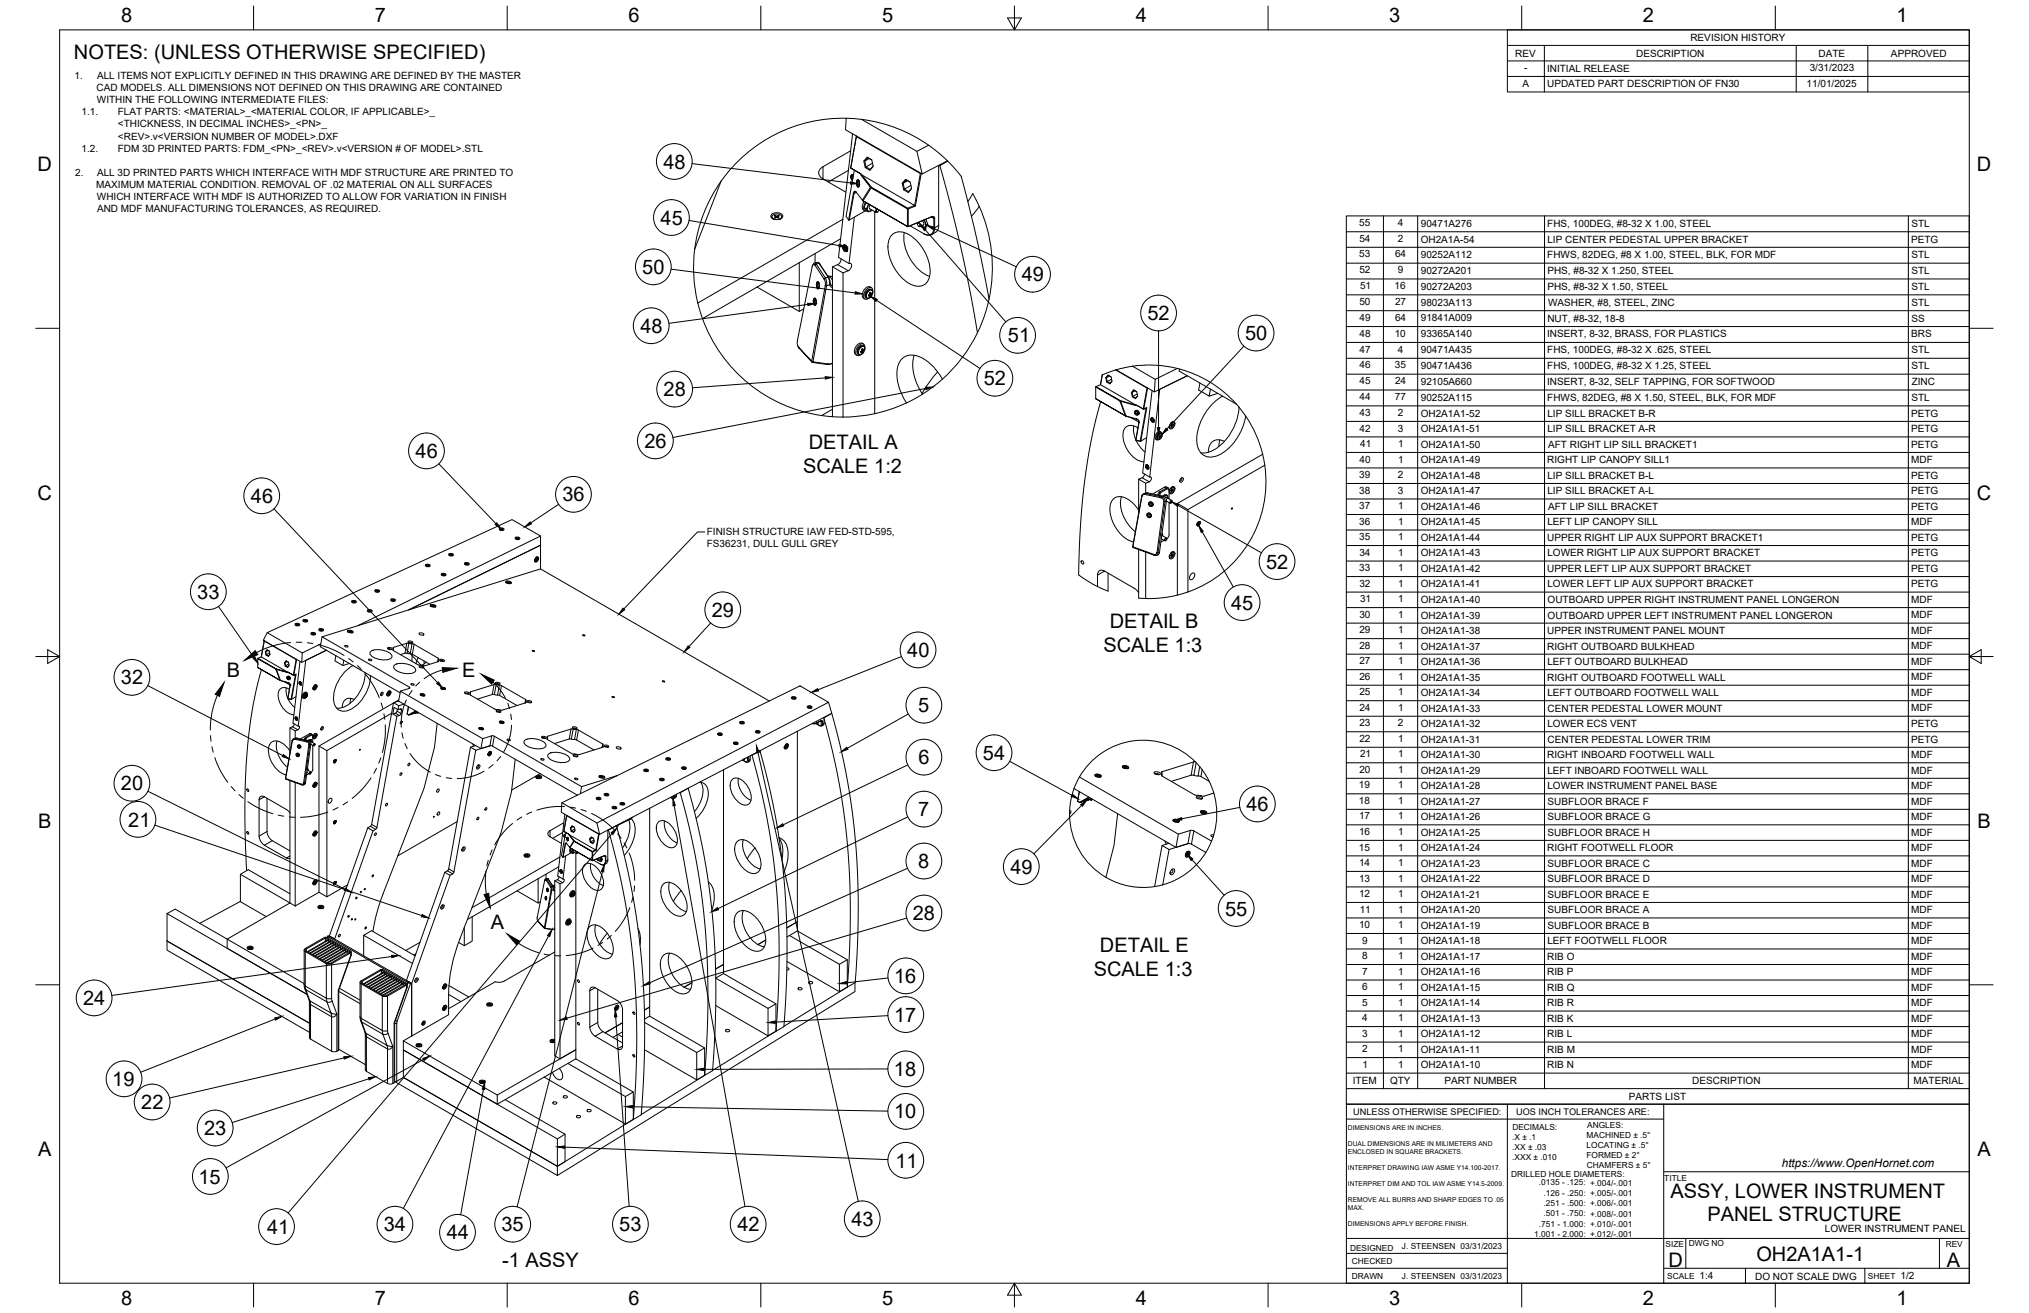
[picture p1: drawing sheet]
<svg xmlns="http://www.w3.org/2000/svg" width="864mm" height="559mm" viewBox="0 0 864 559" stroke-linecap="round" stroke-linejoin="round" font-family="sans-serif">
<defs><g id="words">
<g font-size="8.5">
<text x="51.6" y="9.4">8</text>
<text x="159.5" y="9.4">7</text>
<text x="267.5" y="9.4">6</text>
<text x="375.4" y="9.3">5</text>
<text x="483.4" y="9.4">4</text>
<text x="591.3" y="9.4">3</text>
<text x="699.3" y="9.4">2</text>
<text x="807.2" y="9.4">1</text>
<text x="31.5" y="25">NOTES: (UNLESS OTHERWISE SPECIFIED)</text>
<text x="282.4" y="71.7">48</text>
<text x="16" y="72.9">D</text>
<text x="841.4" y="72.9">D</text>
<text x="281.2" y="95.6">45</text>
<text x="273.4" y="116.6">50</text>
<text x="434.9" y="119.8">49</text>
<text x="488.4" y="136.2">52</text>
<text x="272.6" y="141.6">48</text>
<text x="429" y="145.7">51</text>
<text x="529.9" y="144.8">50</text>
<text x="418.8" y="164">52</text>
<text x="282.5" y="168.6">28</text>
<text x="274.3" y="190.6">26</text>
<text x="344.2" y="191.1">DETAIL A</text>
<text x="176.9" y="194.9">46</text>
<text x="341.8" y="201.4">SCALE 1:2</text>
<text x="16" y="212.6">C</text>
<text x="106.8" y="214">46</text>
<text x="239.4" y="213.4">36</text>
<text x="841.4" y="212.6">C</text>
<text x="538.9" y="242">52</text>
<text x="83.9" y="254.8">33</text>
<text x="302.9" y="262.6">29</text>
<text x="524" y="259.4">45</text>
<text x="472.3" y="267.4">DETAIL B</text>
<text x="386.1" y="279.6">40</text>
<text x="469.6" y="277.6">SCALE 1:3</text>
<text x="51.5" y="291.3">32</text>
<text x="96.5" y="288.3">B</text>
<text x="196.7" y="288.1">E</text>
<text x="390.8" y="303.1">5</text>
<text x="418.4" y="323.4">54</text>
<text x="390.9" y="325.3">6</text>
<text x="51.5" y="336.4">20</text>
<text x="390.8" y="347.4">7</text>
<text x="530.6" y="345.2">46</text>
<text x="16.2" y="352.3">B</text>
<text x="54.6" y="351.8">21</text>
<text x="841.7" y="352.3">B</text>
<text x="390.9" y="369.5">8</text>
<text x="430.1" y="371.8">49</text>
<text x="521.4" y="389.6">55</text>
<text x="209" y="395.2">A</text>
<text x="388.5" y="391.6">28</text>
<text x="468.2" y="405.3">DETAIL E</text>
<text x="380.5" y="418.3">16</text>
<text x="465.5" y="415.6">SCALE 1:3</text>
<text x="35.4" y="427.8">24</text>
<text x="380.5" y="434.8">17</text>
<text x="380.5" y="457.9">18</text>
<text x="47.8" y="462.2">19</text>
<text x="60.1" y="472.1">22</text>
<text x="380.5" y="476">10</text>
<text x="86.9" y="483.1">23</text>
<text x="16.2" y="492">A</text>
<text x="381.1" y="496.9">11</text>
<text x="841.7" y="492">A</text>
<text x="84.5" y="503.7">15</text>
<text x="711" y="510">ASSY, LOWER INSTRUMENT</text>
<text x="362.4" y="521.7">43</text>
<text x="726.7" y="519.8">PANEL STRUCTURE</text>
<text x="113.7" y="525.1">41</text>
<text x="163.4" y="524">34</text>
<text x="190.1" y="527.5">44</text>
<text x="213.5" y="524">35</text>
<text x="263.6" y="524">53</text>
<text x="313.9" y="524.1">42</text>
<text x="213.8" y="539.4">-1 ASSY</text>
<text x="710.1" y="539.1">D</text>
<text x="747.6" y="536.7">OH2A1A1-1</text>
<text x="828.7" y="539.1">A</text>
<text x="51.6" y="555.5">8</text>
<text x="159.5" y="555.5">7</text>
<text x="267.5" y="555.5">6</text>
<text x="375.4" y="555.4">5</text>
<text x="483.4" y="555.5">4</text>
<text x="591.3" y="555.5">3</text>
<text x="699.3" y="555.5">2</text>
<text x="807.2" y="555.5">1</text>
</g>
<text font-size="5" x="758.4" y="496.8">https://www.OpenHornet.com</text>
<g font-size="4.3">
<text x="719.5" y="17.6">REVISION HISTORY</text>
<text x="644.9" y="24.2">REV</text>
<text x="696.4" y="24.2">DESCRIPTION</text>
<text x="774" y="24.2">DATE</text>
<text x="804.9" y="24.2">APPROVED</text>
<text x="31.7" y="33.7">1.</text>
<text x="41.3" y="33.7">ALL ITEMS NOT EXPLICITLY DEFINED IN THIS DRAWING ARE DEFINED BY THE MASTER</text>
<text x="648.7" y="30.2">-</text>
<text x="658.5" y="30.6">INITIAL RELEASE</text>
<text x="770.3" y="30.3">3/31/2023</text>
<text x="41.1" y="38.9">CAD MODELS. ALL DIMENSIONS NOT DEFINED ON THIS DRAWING ARE CONTAINED</text>
<text x="648" y="36.9">A</text>
<text x="658.5" y="37.2">UPDATED PART DESCRIPTION OF FN30</text>
<text x="768.9" y="36.9">11/01/2025</text>
<text x="41.3" y="44">WITHIN THE FOLLOWING INTERMEDIATE FILES:</text>
<text x="34.7" y="49.1">1.1.</text>
<text x="50.1" y="49.1">FLAT PARTS: &lt;MATERIAL&gt;_&lt;MATERIAL COLOR, IF APPLICABLE&gt;_</text>
<text x="50.2" y="54.3">&lt;THICKNESS, IN DECIMAL INCHES&gt;_&lt;PN&gt;_</text>
<text x="50.2" y="59.4">&lt;REV&gt;.v&lt;VERSION NUMBER OF MODEL&gt;.DXF</text>
<text x="34.7" y="64.5">1.2.</text>
<text x="50.1" y="64.5">FDM 3D PRINTED PARTS: FDM_&lt;PN&gt;_&lt;REV&gt;.v&lt;VERSION # OF MODEL&gt;.STL</text>
<text x="32" y="74.7">2.</text>
<text x="41.3" y="74.7">ALL 3D PRINTED PARTS WHICH INTERFACE WITH MDF STRUCTURE ARE PRINTED TO</text>
<text x="41" y="79.9">MAXIMUM MATERIAL CONDITION. REMOVAL OF .02 MATERIAL ON ALL SURFACES</text>
<text x="41.3" y="85">WHICH INTERFACE WITH MDF IS AUTHORIZED TO ALLOW FOR VARIATION IN FINISH</text>
<text x="41.3" y="90.1">AND MDF MANUFACTURING TOLERANCES, AS REQUIRED.</text>
<text x="578.6" y="96.2">55</text>
<text x="595" y="96.2">4</text>
<text x="604.7" y="96.5">90471A276</text>
<text x="658.6" y="96.5">FHS, 100DEG, #8-32 X 1.00, STEEL</text>
<text x="813.6" y="96.5">STL</text>
<text x="578.6" y="103">54</text>
<text x="595" y="103">2</text>
<text x="604.7" y="103.3">OH2A1A-54</text>
<text x="658.6" y="103.3">LIP CENTER PEDESTAL UPPER BRACKET</text>
<text x="813.4" y="103.3">PETG</text>
<text x="578.6" y="109.6">53</text>
<text x="593.8" y="109.6">64</text>
<text x="604.7" y="109.8">90252A112</text>
<text x="658.6" y="109.9">FHWS, 82DEG, #8 X 1.00, STEEL, BLK, FOR MDF</text>
<text x="813.6" y="109.9">STL</text>
<text x="578.6" y="116.3">52</text>
<text x="594.9" y="116.3">9</text>
<text x="604.7" y="116.6">90272A201</text>
<text x="658.6" y="116.6">PHS, #8-32 X 1.250, STEEL</text>
<text x="813.6" y="116.6">STL</text>
<text x="578.9" y="123.1">51</text>
<text x="593.6" y="123.1">16</text>
<text x="604.7" y="123.3">90272A203</text>
<text x="658.6" y="123.4">PHS, #8-32 X 1.50, STEEL</text>
<text x="813.6" y="123.4">STL</text>
<text x="578.6" y="129.8">50</text>
<text x="593.8" y="129.8">27</text>
<text x="604.7" y="130.1">98023A113</text>
<text x="658.9" y="130.1">WASHER, #8, STEEL, ZINC</text>
<text x="813.6" y="130.1">STL</text>
<text x="578.6" y="136.6">49</text>
<text x="593.8" y="136.6">64</text>
<text x="604.7" y="136.8">91841A009</text>
<text x="658.6" y="136.9">NUT, #8-32, 18-8</text>
<text x="813.6" y="136.9">SS</text>
<text x="578.6" y="143.3">48</text>
<text x="593.6" y="143.3">10</text>
<text x="604.7" y="143.6">93365A140</text>
<text x="658.5" y="143.6">INSERT, 8-32, BRASS, FOR PLASTICS</text>
<text x="813.5" y="143.6">BRS</text>
<text x="578.6" y="150.1">47</text>
<text x="595" y="150.1">4</text>
<text x="604.7" y="150.3">90471A435</text>
<text x="658.6" y="150.4">FHS, 100DEG, #8-32 X .625, STEEL</text>
<text x="813.6" y="150.4">STL</text>
<text x="578.6" y="156.8">46</text>
<text x="593.7" y="156.8">35</text>
<text x="604.7" y="157.1">90471A436</text>
<text x="658.6" y="157.1">FHS, 100DEG, #8-32 X 1.25, STEEL</text>
<text x="813.6" y="157.1">STL</text>
<text x="578.6" y="163.6">45</text>
<text x="593.8" y="163.6">24</text>
<text x="604.7" y="163.8">92105A660</text>
<text x="658.5" y="163.9">INSERT, 8-32, SELF TAPPING, FOR SOFTWOOD</text>
<text x="813.7" y="163.9">ZINC</text>
<text x="578.7" y="170.3">44</text>
<text x="593.7" y="170.3">77</text>
<text x="604.7" y="170.6">90252A115</text>
<text x="658.6" y="170.6">FHWS, 82DEG, #8 X 1.50, STEEL, BLK, FOR MDF</text>
<text x="813.6" y="170.6">STL</text>
<text x="578.6" y="177.1">43</text>
<text x="595" y="177.1">2</text>
<text x="604.7" y="177.4">OH2A1A1-52</text>
<text x="658.6" y="177.4">LIP SILL BRACKET B-R</text>
<text x="813.4" y="177.4">PETG</text>
<text x="578.7" y="183.7">42</text>
<text x="594.9" y="183.7">3</text>
<text x="604.7" y="184">OH2A1A1-51</text>
<text x="658.6" y="184">LIP SILL BRACKET A-R</text>
<text x="813.4" y="184">PETG</text>
<text x="578.9" y="190.3">41</text>
<text x="595.1" y="190.3">1</text>
<text x="604.7" y="190.6">OH2A1A1-50</text>
<text x="658.9" y="190.6">AFT RIGHT LIP SILL BRACKET1</text>
<text x="813.4" y="190.6">PETG</text>
<text x="578.7" y="196.9">40</text>
<text x="595.1" y="196.9">1</text>
<text x="604.7" y="197.2">OH2A1A1-49</text>
<text x="658.6" y="197.2">RIGHT LIP CANOPY SILL1</text>
<text x="813.5" y="197.1">MDF</text>
<text x="578.6" y="203.5">39</text>
<text x="595" y="203.5">2</text>
<text x="604.7" y="203.8">OH2A1A1-48</text>
<text x="658.6" y="203.8">LIP SILL BRACKET B-L</text>
<text x="813.4" y="203.8">PETG</text>
<text x="578.6" y="210.1">38</text>
<text x="594.9" y="210.1">3</text>
<text x="604.7" y="210.4">OH2A1A1-47</text>
<text x="658.6" y="210.4">LIP SILL BRACKET A-L</text>
<text x="813.4" y="210.4">PETG</text>
<text x="578.6" y="216.7">37</text>
<text x="595.1" y="216.7">1</text>
<text x="604.7" y="217">OH2A1A1-46</text>
<text x="658.9" y="217">AFT LIP SILL BRACKET</text>
<text x="813.4" y="217">PETG</text>
<text x="300.9" y="227.7">FINISH STRUCTURE IAW FED-STD-595,</text>
<text x="578.6" y="223.3">36</text>
<text x="595.1" y="223.3">1</text>
<text x="604.7" y="223.6">OH2A1A1-45</text>
<text x="658.6" y="223.6">LEFT LIP CANOPY SILL</text>
<text x="813.5" y="223.5">MDF</text>
<text x="300.9" y="232.8">FS36231, DULL GULL GREY</text>
<text x="578.6" y="229.9">35</text>
<text x="595.1" y="229.9">1</text>
<text x="604.7" y="230.2">OH2A1A1-44</text>
<text x="658.6" y="230.2">UPPER RIGHT LIP AUX SUPPORT BRACKET1</text>
<text x="813.4" y="230.2">PETG</text>
<text x="578.6" y="236.5">34</text>
<text x="595.1" y="236.5">1</text>
<text x="604.7" y="236.8">OH2A1A1-43</text>
<text x="658.6" y="236.8">LOWER RIGHT LIP AUX SUPPORT BRACKET</text>
<text x="813.4" y="236.8">PETG</text>
<text x="578.6" y="243.1">33</text>
<text x="595.1" y="243.1">1</text>
<text x="604.7" y="243.4">OH2A1A1-42</text>
<text x="658.6" y="243.4">UPPER LEFT LIP AUX SUPPORT BRACKET</text>
<text x="813.4" y="243.4">PETG</text>
<text x="578.6" y="249.7">32</text>
<text x="595.1" y="249.7">1</text>
<text x="604.7" y="250">OH2A1A1-41</text>
<text x="658.6" y="250">LOWER LEFT LIP AUX SUPPORT BRACKET</text>
<text x="813.4" y="250">PETG</text>
<text x="578.9" y="256.3">31</text>
<text x="595.1" y="256.3">1</text>
<text x="604.7" y="256.6">OH2A1A1-40</text>
<text x="658.7" y="256.6">OUTBOARD UPPER RIGHT INSTRUMENT PANEL LONGERON</text>
<text x="813.5" y="256.6">MDF</text>
<text x="578.6" y="262.9">30</text>
<text x="595.1" y="262.9">1</text>
<text x="604.7" y="263.2">OH2A1A1-39</text>
<text x="658.7" y="263.2">OUTBOARD UPPER LEFT INSTRUMENT PANEL LONGERON</text>
<text x="813.5" y="263.2">MDF</text>
<text x="578.6" y="269.5">29</text>
<text x="595.1" y="269.5">1</text>
<text x="604.7" y="269.8">OH2A1A1-38</text>
<text x="658.6" y="269.8">UPPER INSTRUMENT PANEL MOUNT</text>
<text x="813.5" y="269.8">MDF</text>
<text x="578.6" y="276.1">28</text>
<text x="595.1" y="276.1">1</text>
<text x="604.7" y="276.4">OH2A1A1-37</text>
<text x="658.6" y="276.4">RIGHT OUTBOARD BULKHEAD</text>
<text x="813.5" y="276.4">MDF</text>
<text x="578.6" y="282.7">27</text>
<text x="595.1" y="282.7">1</text>
<text x="604.7" y="283">OH2A1A1-36</text>
<text x="658.6" y="283">LEFT OUTBOARD BULKHEAD</text>
<text x="813.5" y="283">MDF</text>
<text x="578.6" y="289.3">26</text>
<text x="595.1" y="289.3">1</text>
<text x="604.7" y="289.6">OH2A1A1-35</text>
<text x="658.6" y="289.6">RIGHT OUTBOARD FOOTWELL WALL</text>
<text x="813.5" y="289.6">MDF</text>
<text x="578.6" y="296">25</text>
<text x="595.1" y="296">1</text>
<text x="604.7" y="296.2">OH2A1A1-34</text>
<text x="658.6" y="296.2">LEFT OUTBOARD FOOTWELL WALL</text>
<text x="813.5" y="296.2">MDF</text>
<text x="578.6" y="302.6">24</text>
<text x="595.1" y="302.6">1</text>
<text x="604.7" y="302.9">OH2A1A1-33</text>
<text x="658.7" y="302.9">CENTER PEDESTAL LOWER MOUNT</text>
<text x="813.5" y="302.8">MDF</text>
<text x="578.6" y="309.2">23</text>
<text x="595" y="309.2">2</text>
<text x="604.7" y="309.4">OH2A1A1-32</text>
<text x="658.6" y="309.4">LOWER ECS VENT</text>
<text x="813.4" y="309.4">PETG</text>
<text x="578.6" y="315.8">22</text>
<text x="595.1" y="315.8">1</text>
<text x="604.7" y="316">OH2A1A1-31</text>
<text x="658.7" y="316">CENTER PEDESTAL LOWER TRIM</text>
<text x="813.4" y="316">PETG</text>
<text x="578.9" y="322.4">21</text>
<text x="595.1" y="322.4">1</text>
<text x="604.7" y="322.6">OH2A1A1-30</text>
<text x="658.6" y="322.6">RIGHT INBOARD FOOTWELL WALL</text>
<text x="813.5" y="322.6">MDF</text>
<text x="578.6" y="329">20</text>
<text x="595.1" y="329">1</text>
<text x="604.7" y="329.2">OH2A1A1-29</text>
<text x="658.6" y="329.2">LEFT INBOARD FOOTWELL WALL</text>
<text x="813.5" y="329.2">MDF</text>
<text x="578.4" y="335.6">19</text>
<text x="595.1" y="335.6">1</text>
<text x="604.7" y="335.9">OH2A1A1-28</text>
<text x="658.6" y="335.9">LOWER INSTRUMENT PANEL BASE</text>
<text x="813.5" y="335.8">MDF</text>
<text x="578.4" y="342.2">18</text>
<text x="595.1" y="342.2">1</text>
<text x="604.7" y="342.5">OH2A1A1-27</text>
<text x="658.7" y="342.5">SUBFLOOR BRACE F</text>
<text x="813.5" y="342.4">MDF</text>
<text x="578.4" y="348.8">17</text>
<text x="595.1" y="348.8">1</text>
<text x="604.7" y="349.1">OH2A1A1-26</text>
<text x="658.7" y="349.1">SUBFLOOR BRACE G</text>
<text x="813.5" y="349">MDF</text>
<text x="578.4" y="355.4">16</text>
<text x="595.1" y="355.4">1</text>
<text x="604.7" y="355.7">OH2A1A1-25</text>
<text x="658.7" y="355.7">SUBFLOOR BRACE H</text>
<text x="813.5" y="355.6">MDF</text>
<text x="578.4" y="362">15</text>
<text x="595.1" y="362">1</text>
<text x="604.7" y="362.3">OH2A1A1-24</text>
<text x="658.6" y="362.3">RIGHT FOOTWELL FLOOR</text>
<text x="813.5" y="362.2">MDF</text>
<text x="578.4" y="368.6">14</text>
<text x="595.1" y="368.6">1</text>
<text x="604.7" y="368.9">OH2A1A1-23</text>
<text x="658.7" y="368.9">SUBFLOOR BRACE C</text>
<text x="813.5" y="368.8">MDF</text>
<text x="578.4" y="375.2">13</text>
<text x="595.1" y="375.2">1</text>
<text x="604.7" y="375.5">OH2A1A1-22</text>
<text x="658.7" y="375.5">SUBFLOOR BRACE D</text>
<text x="813.5" y="375.4">MDF</text>
<text x="578.4" y="381.8">12</text>
<text x="595.1" y="381.8">1</text>
<text x="604.7" y="382.1">OH2A1A1-21</text>
<text x="658.7" y="382.1">SUBFLOOR BRACE E</text>
<text x="813.5" y="382">MDF</text>
<text x="578.7" y="388.4">11</text>
<text x="595.1" y="388.4">1</text>
<text x="604.7" y="388.7">OH2A1A1-20</text>
<text x="658.7" y="388.7">SUBFLOOR BRACE A</text>
<text x="813.5" y="388.6">MDF</text>
<text x="578.4" y="395">10</text>
<text x="595.1" y="395">1</text>
<text x="604.7" y="395.3">OH2A1A1-19</text>
<text x="658.7" y="395.3">SUBFLOOR BRACE B</text>
<text x="813.5" y="395.2">MDF</text>
<text x="579.8" y="401.6">9</text>
<text x="595.1" y="401.6">1</text>
<text x="604.7" y="401.9">OH2A1A1-18</text>
<text x="658.6" y="401.9">LEFT FOOTWELL FLOOR</text>
<text x="813.5" y="401.8">MDF</text>
<text x="579.8" y="408.2">8</text>
<text x="595.1" y="408.2">1</text>
<text x="604.7" y="408.5">OH2A1A1-17</text>
<text x="658.6" y="408.5">RIB O</text>
<text x="813.5" y="408.5">MDF</text>
<text x="579.8" y="414.8">7</text>
<text x="595.1" y="414.8">1</text>
<text x="604.7" y="415.1">OH2A1A1-16</text>
<text x="658.6" y="415.1">RIB P</text>
<text x="813.5" y="415.1">MDF</text>
<text x="579.8" y="421.4">6</text>
<text x="595.1" y="421.4">1</text>
<text x="604.7" y="421.7">OH2A1A1-15</text>
<text x="658.6" y="421.7">RIB Q</text>
<text x="813.5" y="421.7">MDF</text>
<text x="579.8" y="428">5</text>
<text x="595.1" y="428">1</text>
<text x="604.7" y="428.3">OH2A1A1-14</text>
<text x="658.6" y="428.3">RIB R</text>
<text x="813.5" y="428.3">MDF</text>
<text x="579.8" y="434.6">4</text>
<text x="595.1" y="434.6">1</text>
<text x="604.7" y="434.9">OH2A1A1-13</text>
<text x="658.6" y="434.9">RIB K</text>
<text x="813.5" y="434.9">MDF</text>
<text x="579.8" y="441.2">3</text>
<text x="595.1" y="441.2">1</text>
<text x="604.7" y="441.5">OH2A1A1-12</text>
<text x="658.6" y="441.5">RIB L</text>
<text x="813.5" y="441.5">MDF</text>
<text x="579.8" y="447.8">2</text>
<text x="595.1" y="447.8">1</text>
<text x="604.7" y="448.1">OH2A1A1-11</text>
<text x="658.6" y="448.1">RIB M</text>
<text x="813.5" y="448.1">MDF</text>
<text x="579.9" y="454.4">1</text>
<text x="595.1" y="454.4">1</text>
<text x="604.7" y="454.7">OH2A1A1-10</text>
<text x="658.6" y="454.7">RIB N</text>
<text x="813.5" y="454.7">MDF</text>
<text x="575.8" y="461.5">ITEM</text>
<text x="591.7" y="461.4">QTY</text>
<text x="614.8" y="461.5">PART NUMBER</text>
<text x="720.3" y="461.5">DESCRIPTION</text>
<text x="814.5" y="461.5">MATERIAL</text>
<text x="693.3" y="468.1">PARTS LIST</text>
<text x="776.8" y="524.4">LOWER INSTRUMENT PANEL</text>
<text x="723.4" y="544.5">1:4</text>
<text x="747" y="544.7">DO NOT SCALE DWG</text>
<text x="809" y="544.5">1/2</text>
</g>
<g font-size="3.9">
<text x="576" y="474.6">UNLESS OTHERWISE SPECIFIED:</text>
<text x="645.3" y="474.7">UOS INCH TOLERANCES ARE:</text>
</g>
<g font-size="3.5">
<text x="643.7" y="485">.X ± .1</text>
<text x="643.7" y="480.8">DECIMALS:</text>
<text x="675.3" y="484.3">MACHINED ± .5°</text>
<text x="675.6" y="480">ANGLES:</text>
<text x="643.7" y="489.3">.XX ± .03</text>
<text x="675.3" y="488.6">LOCATING ± .5°</text>
<text x="643.7" y="493.5">.XXX ± .010</text>
<text x="675.3" y="492.8">FORMED ± 2°</text>
<text x="675.4" y="497.1">CHAMFERS ± 5°</text>
<text x="643.2" y="501.1">DRILLED HOLE DIAMETERS:</text>
<text x="708.4" y="502.7">TITLE</text>
<text x="655" y="504.4">.0135 - .125: +.004/-.001</text>
<text x="657" y="508.8">.126 - .250: +.005/-.001</text>
<text x="657" y="513.2">.251 - .500: +.006/-.001</text>
<text x="657" y="517.7">.501 - .750: +.008/-.001</text>
<text x="653.1" y="526.5">1.001 - 2.000: +.012/-.001</text>
<text x="655" y="522.1">.751 - 1.000: +.010/-.001</text>
<text x="574.6" y="532.3">DESIGNED</text>
<text x="596.7" y="531.6">J. STEENSEN 03/31/2023</text>
<text x="708.9" y="530.9">SIZE</text>
<text x="718.9" y="530.5">DWG NO</text>
<text x="828.2" y="530.9">REV</text>
<text x="575.4" y="537.9">CHECKED</text>
<text x="575.4" y="544.3">DRAWN</text>
<text x="596.7" y="544.3">J. STEENSEN 03/31/2023</text>
<text x="709.6" y="544.2">SCALE</text>
<text x="795" y="544.2">SHEET</text>
</g>
<g font-size="2.8">
<text x="573.7" y="480.9">DIMENSIONS ARE IN INCHES.</text>
<text x="573.7" y="487.7">DUAL DIMENSIONS ARE IN MILIMETERS AND</text>
<text x="573.7" y="491.1">ENCLOSED IN SQUARE BRACKETS.</text>
<text x="573.7" y="497.9">INTERPRET DRAWING IAW ASME Y14.100-2017.</text>
<text x="573.7" y="504.7">INTERPRET DIM AND TOL IAW ASME Y14.5-2009.</text>
<text x="573.7" y="511.6">REMOVE ALL BURRS AND SHARP EDGES TO .05</text>
<text x="573.7" y="514.9">MAX.</text>
<text x="573.7" y="521.8">DIMENSIONS APPLY BEFORE FINISH.</text>
</g>
</g></defs>
<!-- layer: Visible -->
<g fill="none" stroke="#000" stroke-width=".43">
<path d="M360.2 50.3l-.3 4.9 32.6 18.8-2.3-9.6M360.2 50.3a63.6 63.6 0 0 0-53.3 26.9M360.2 50.3l6.5 .5M362.9 56.9l-6 52.6 4.5 2.6M364.6 58l-2.5 13.5M366.7 50.8l23.5 13.6 5-2.6M366.7 50.8a63.6 63.6 0 0 1 28.5 11M306.9 77.2a63.6 63.6 0 0 0-11.2 28.8M306.9 77.2l-11.2 28.8M361.1 72.5l-8.5 4.9M362.1 64.2l-11.8 6.7a2.74 2.74 0 0 0-1.8 2.6 2.74 2.74 0 0 0 1.8 2.6l9.7 5.7M362.1 71.5l4.4 2.5z"/>
<path d="M362.1 71.5l2.4-13.4 27.2 15.8-2.4 13.5 .3 .3-3 1.2v7.5l10.5-4.3 .7 .5v4.4a2.76 2.76 0 0 1-1.4 2.9 2.76 2.76 0 0 1-3.3-.5M362.4 75.8l.6 .1M362.5 74.8l-.1 1 .5 .8M362.5 75.1v.4M362.6 74.3h.1M362.6 76l.3 .4M362.7 74.8h-.2M362.8 74.7l-.1 .1M362.9 76.4v.1M362.9 76.4h.1M363.1 75.5l-.7 .3M363.1 75.2l-.7 .6"/>
<path d="M363.2 74.8l-.7 .3v-.3M363.2 74.7l-.4 .1M363.2 74.7l-.7 .1M363.3 74.4a1.04 1.04 0 0 0-1.3 .5 1.04 1.04 0 0 0 .3 1.3l.5 .7M363.6 72.4l-3.5 19.7 1.2 1.6 6.9-3.9M364.9 76.6a1.54 1.54 0 0 1 .9 2.3l-.3 .6a1.54 1.54 0 0 1-.9-2.3zM365.1 77a1.31 1.31 0 0 1 .1 2.1l-.4-1.2zM365.5 77.2a1.02 1.02 0 0 0 0 1.7M366.5 74l-.1 .4M366.9 74.5l22.4 12.9-3.1 1.5 .2 7.6 10.1-4.2h.7l.3 .7M367.7 68.5l.6 2.8 .3-.2 1.8 1M368.3 71.3l2 1.2 .1-.4"/>
<path d="M369.1 66.9l2 1.2 .6 2.7-1.4 1.7M369.3 67.1l-.2-.2-1.4 1.6 .4 .1 .5 2.5 2.8-1.6M369.3 67.1l1.8 1M369.3 67.1l-1.2 1.5 1.9-1.1M370.5 79.7h.4l-.1 .3zM370.9 79.7l-4-5.2-.5-.1 4.1 5.3-3.4 5.5-2.8-3.6h-.5l-.3 .7M370.9 79.7l15.5 8.9-.2 .3-15.4-8.9-3.5 5.4M371.6 70.6l-1.2 1.5M384 78l.6 2.8 .3-.3 1.8 1M385.4 76.3l2 1.2 .6 2.8-1.4 1.6M385.7 76.5l-.3-.2-1.4 1.7h.4l.5 2.5 2.8-1.6M386.3 76.9l-1.9 1.1 1.3-1.5 1.7 1"/>
<path d="M391.9 73.7l.1 .1M392.1 73.8l-2.5 13.9M395.2 61.8l3.6 2.7 4.4 4M399.5 70.4v25.6l-.3 1.7a4.3 4.3 0 0 1-2.7 2.2M399.7 70.3l.3 .2M403.2 68.5l-10.7 5.5M403.3 68.4l.1 .2M328.4 91.3a3.1 3.1 0 0 1 4.8 .7 2.95 2.95 0 0 1-5.1 0zM328.5 92.3l.8 .9M329 93.1l.1 .1M329.6 91.9l1 .1 .7-.3 .3 .2-.5 .4 .5 .4-1-.2-.7 .4-.3-.2 .6-.4zM329.7 91.9l.2-.2 .2 .4"/>
<path d="M330 93.4a1.2 1.2 0 0 1-1.5-1.1 1.2 1.2 0 0 1 1.5-1.2h1.2a1.2 1.2 0 0 1 1.5 1.2 1.2 1.2 0 0 1-1.4 1.1M330.2 92.3l-.1 .4v-.3M330.2 92.5l.1 .1M330.4 92l.1 .6M330.6 92v.5M330.9 92l-.1 .6M331.1 92.3l-.1 .2M331.2 92.4l-.1 .3M331.3 91.7v.1M331.3 91.8l-.1 .3M331.3 91.8l.3 .1M332.3 93.1l-.2 .1"/>
<path d="M332.7 92.3l-.7 .9M358.7 93.3l-61.7 35.7M363.2 82.3l-2 11.3 .3 .1 2-11.3M363.3 82.3h.1M363.5 82.3v.1M363.6 92.4l-2.2 19.7M364.3 81.6l-.7-.2-.4 .9M367.1 85.2l.2 .2zM367.3 85.4l19.1 11.1-19.1-11.1M367.8 85.8a2.46 2.46 0 0 0 .3 3.9M367.9 88.4l.8 .5M368.4 86.1a2.3 2.3 0 0 0 .2 3.7h.4"/>
<path d="M368.7 86.3l-.5 .9a1.85 1.85 0 0 0 .6 2.5l.8 .5M369.3 89.6l.3 .6 1-.5M369.3 89.6l.6 .3 .8-.2M369.6 86.8l-.2 .8a1.32 1.32 0 0 0-.1 1.9v.1M369.8 86.9l-.1 .2a2.57 2.57 0 0 0-.4 2.5M370.1 88.8l2.7 1.6M370.4 87.2l-.5 1 .4 .7M370.7 89.7l.4-.3zM372.3 90.1v86M373.1 88.8l-.5 1.2 .3 .4 .6-.2M373.5 89l-.5 .7 .2 .6 .8-.9M384.6 80.8l2 1.1 .1-.3"/>
<path d="M384.9 99a18.6 18.6 0 0 0 10.8 18.6M387.3 96.1l5.8 3.3M388 80.1l-1.3 1.4M390.5 95.2v.2M390.5 95.2v-.3a.97 .97 0 0 1 1.2 .4 .97 .97 0 0 1-.2 1.2l-.3-.1M390.6 95a.82 .82 0 0 1 .9 .5 .82 .82 0 0 1-.2 .9l-.8-.8zM390.7 94.7h.1M391 96.3l.2 .1M392 96.3l.9 .5 .9-.2a.94 .94 0 0 1-1.7-.2zM392.4 94a1.12 1.12 0 0 1 .5 1.8M393 95.7l-1.3 .8M393.2 93.7l.6 1"/>
<path d="M393.5 93.5l.3 1.2M393.8 94.7l.6 1.1M393.8 94.7v1.8M394.1 93.3l.8 2.2-1.4 1.6M394.4 95.8l-.6 .7M394.9 95.5l-.5 .3M397.5 93v3.9a2.63 2.63 0 0 1-1.3 2.8 2.63 2.63 0 0 1-3-.3M413.5 92l3.3-4.2a63.6 63.6 0 0 1 4.2 39.5M414 82.4l2.8 5.4M414 82.4l-2.1 3.4M295.7 106l-.5 6.2 .1 6.1 .8 6.1 .9 4.6M340.2 111.8v20.7"/>
<path d="M346.7 111.9l1.4-.2 .6 .3 3.8 6 .7 3.2M346.8 112.8l-.7-.2-.4 .8-6.3 31.6M346.9 112.8h.1M346.9 112.9l4.1 6.2 .3 2.5M346.9 107.9v4M347.4 112.4l-.8-.5-.7 1M347.4 112.4h.1M347.4 112.4l4.1 6.2 .4 2.4-5.9 33 6.5 .9M347.9 119.9a1.54 1.54 0 0 1 .8 2.4l-.3 .6a1.54 1.54 0 0 1-.8-2.4zM348 119.9a1.81 1.81 0 0 1 .1 3 2.38 2.38 0 0 1-.1-3zM348.5 111.9l4.2 6.3 .8 2.7 .8 .8M352.2 117.3l2.1 .4"/>
<path d="M357.8 101.6l-58.8 34M358 110.1a2.7 2.7 0 0 1-1.4 2.5l-2.3 .9M359 105.8l.2 .2M359 104.4a1.52 1.52 0 0 1 1.6 .8 1.52 1.52 0 0 1-.4 1.9 1.72 1.72 0 0 1-1.2-2.7zM359 105.7l.6 1 .8-.1M359.1 105.5l-.1 .3M359.1 105v.5M359.2 104.3h.1M359.2 106l.3 .4M359.3 104.7l-.2 .3M359.4 104.7h-.1M359.5 106.4l.1 .3"/>
<path d="M359.8 104.7l.7 .9M359.8 104.7h-.5M359.9 104.7l.6 .9M359.9 104.7h-.8l-.1 1M359.9 104.7l-.8 .3M360.1 105.3l-1.1 .5M360.2 105l.1 .5M360.2 105l-1.1 .5M360.2 105h.1M360.2 106.6l-.6 .1M360.2 106.6l.2-.3-.8 .4M360.3 105.5l-1.1 .5"/>
<path d="M360.3 105.5l.2 .3M360.3 107h.1M360.4 106.5l-.2 .1M360.5 105.6v.2M360.5 105.6l-.1 1M360.5 105.8v.5M360.5 106l-1 .4M361.4 112.1a.7 .7 0 0 1 1.1 .6l-.4 1.5a4.4 4.4 0 0 1-3.3 1.9M379.5 100.1a5.7 5.7 0 0 1 7.4-.2 18.9 18.9 0 0 1 8.7 17.9 5 5 0 0 1-7.6 3.4 18.8 18.8 0 0 1-9.8-18.5zM297 129l2 6.6M299 135.6a63.6 63.6 0 0 0 50.7 41.2M322.2 122.2l18 10.3 1.9-1.1"/>
<path d="M346.5 126.9a1.54 1.54 0 0 1 .9 2.4l-.3 .6a1.54 1.54 0 0 1-.9-2.4zM346.6 127a1.81 1.81 0 0 1 .2 2.9 2.38 2.38 0 0 1-.2-2.9zM346.7 127.3a1.31 1.31 0 0 1 .1 2.2l-.5-1.3zM347.1 127.5a1.02 1.02 0 0 0 0 1.7M348 120.3a1.31 1.31 0 0 1 .1 2.2l-.4-1.3zM348.4 120.6a1.02 1.02 0 0 0 .1 1.6M351.3 121.5v.1M351.3 121.6l-5.8 32.2 .5 .2-.3 .2 6.4 .9 2.2-.5-1.7 .3M353.2 121.1l.3 .8 .8 .5M369 123.7l1.2-.6 1 .4a2.43 2.43 0 0 1-2.1 3.4l-.7-.3-.2-.8zM369.7 125.6v.4l.4-.1M370 125.6l.3 .3"/>
<path d="M370.1 125.5l-.4 .1M370.1 125.4h.1M370.1 125.9h.1M370.3 125.9h.1M370.3 125.3l-.2 .1M370.3 125.9h-.2M370.3 125.9v.1M370.3 125.3h.1M370.3 125.9l.3 .3M370.3 125v.3M370.3 126v.3l.3-.1M370.3 125h.1"/>
<path d="M370.3 126h.1M370.4 124.9l.4 .1M370.7 124.8h.1M370.7 124.8l.1 .2M370.7 125.8l-.1 .4M370.7 124.8l-.1-.4-.4 .2 .1 .4M370.7 125.8h.1M370.8 125h.1M370.9 122.4a2.46 2.46 0 0 0-3.7 2l-.2 1.3a1.52 1.52 0 0 0 1.1 1.6M370.9 125h-.1M370.9 125.4l-.2 .4M370.9 125h.1"/>
<path d="M370.9 125.4h.1M371.2 124.7v.4l-.4-.1M371.2 125.1l-.2 .3M371.2 124.7l-.2 .3M371.5 124.1a1.4 1.4 0 0 0-.8-1.8 1.4 1.4 0 0 0-1.8 .8 3.2 3.2 0 0 0-.8 4.1l.8 .2 1-.5M421 127.3l-4.7-23-6.3-26a10.6 10.6 0 0 0-3.3-6.2l-3.3-3.5-3.4 1.9 4.3 15.5 5 21 3.7 17.8 3 16.8M421 127.3l-2.1 7.3-2.9 7M339.4 145v1.5l.4 1.1M339.6 147.3l.5 .9M339.8 147.6h.1M339.8 147.7l5.9 6.5-5.6-6M352.5 154.9h.1"/>
<path d="M364.2 150.9l.6 .3M365.6 147.8l1.1-.7 1.1 .4a2.34 2.34 0 0 1-2.2 3.4l-.5-.4-.3-.7zM366.6 149.6l.3 .3M366.7 149.5l-.4 .1v.4M366.9 149.9h.1M366.9 149.2v.1M366.9 149.3l-.2 .1M366.9 149.8l-.6 .2M366.9 149.9l.1 .1M366.9 149.9l.3 .3M367 149l-.1 .2M367 150l-.1 .3 .3-.2"/>
<path d="M367 149h.1M367 150h.1M367.1 148.8l.3 .2M367.3 149.8l-.1 .3M367.3 148.8l-.1-.4-.3 .1 .1 .5M367.3 148.8h.1M367.3 148.8l.1 .2M367.3 149.8h.1M367.4 149h.1M367.5 149l.3 .1M367.5 146.4a2.46 2.46 0 0 0-3.6 2l-.2 1.8 .5 .7M367.6 149h-.2"/>
<path d="M367.6 149l.2-.3v.4M367.6 149.4l-.3 .4M367.6 148.9h.1M367.6 149.3v.1M367.8 149.1l-.2 .3M368.1 148.1a1.4 1.4 0 0 0-.8-1.8 1.4 1.4 0 0 0-1.8 .8 3.2 3.2 0 0 0-.8 4.1l.8 .2 1-.5M383.7 152.9a7.2 7.2 0 0 1 9.3-.3 22.7 22.7 0 0 1 8.1 8.8 62.6 62.6 0 0 1-15.3 10.1 20.5 20.5 0 0 1-3.5-16zM389.1 151.2a19.6 19.6 0 0 0 3.5 16.6M399.1 158.3l-3.9 4.7-2.7 4.4M416 141.6a63.6 63.6 0 0 1-14.9 19.8M469.1 159.6l-.7 4.1-2 .9v5.1M469.2 159.5l-.8 4.2 15.2 9 .1-.3 2.9 1.7 1.6-9h.2"/>
<path d="M469.2 159.5h.1M471.6 159.6l1.3 .8 .4 1.9-.9 1.1-1.3-.8-.4-1.9zM471.6 159.6l.1 .2M474.9 157.5l13.4 7.5M474.9 157.4l-5.7 2.1M475 157.4l16.3 9.4 14.1-6.9-11.8 5.8-4.2 37.3M482 155.9l9.7 5.5M482.1 155.8l4-.4h5.5l5.4 .6 4.1 .8M482.1 155.9l-7.2 1.5M501.1 156.8l-9.4 4.6-.4 5.4M501.1 156.8l1 .3M502 157.1l-.1 .8 24.3 14"/>
<path d="M502.1 157.1a49.7 49.7 0 0 1 24.1 14.8M349.7 176.8l4.6 .5M354.3 177.4v-63.9l4.5 2.6v61.4M354.3 174.2l-4.6 2.7M354.3 177.3l4.5 .2M385.8 171.5a63.6 63.6 0 0 1-27 6M468.5 170.9l-2.1 7.7-2.2 10.2-2.7 17.6-1.7 18.2-.7 20.1M471.3 162.4l1.2 .7M471.3 162.4l-.2 .2M472.2 160l-1.3 .8 .4 1.6M472.5 163.1l-.1 .3M472.9 160.4l-1.2-.6-1 .9"/>
<path d="M473.1 161.4l-1.8 1M473.3 162.1l-.8 1M476.7 170.6l.3 .2zM476.7 170.6l2.3 6.3-12.6-7.2 12.8 7.4M476.7 170.6l-10.3-5.9 10.4 5.8 6.6 1.8M479 176.9l.2 .2zM479.2 177.1l4.8 1.4 .6 .5 .2 .7M481.4 177.7l3.4 2M482.2 168.7l1.2 .7M482.2 168.7l-.2 .2M482.5 165.9l1.3 .8 .4 1.9-.9 1.1-1.3-.8-.4-1.9zM482.5 165.9l.1 .2"/>
<path d="M482.6 166.1l1.2 .6M482.7 166.1l-1.1 .9M483.1 166.3l-1.3 .7 .4 1.7M483.4 169.4l-.1 .3M483.6 172.7l-6.6-1.9 2.3 6.3 4.5 1.3M483.7 172.4l3 1.8M483.8 178.3h.1M483.8 175.1l.6 .6M483.8 178.4a1.28 1.28 0 0 1 1 1.4M484 167.7l-1.8 1M484.2 168.4l-.8 1M484.8 179.7l-1.4 7.6 1.4-7.5"/>
<path d="M484.8 179.7h.1M484.8 179.8h.1M486.6 174.1h.2zM487.8 173.7l-2.5 14.1-1.9-.5 2 .5M487.8 173.7l-1.1 .5M487.8 173.7l.3-.2-2.5 14.2M488.5 165.1l-1.7 9 1.3-.6M490 178.8l.2 .1M490 178.8l.5 .6M490.1 178.1v.2M490.1 178.3v.3M490.1 178.1h.5l.4 .6"/>
<path d="M490.1 178.1l-.1 .7M490.1 177.8a.99 .99 0 0 1 1 .7 .99 .99 0 0 1-.4 1.2l-.9-1zM490.1 177.8h.1M490.2 179l.1 .2M490.3 178.1h-.2M490.3 178.1h.1M490.3 179.2l.1 .2M490.3 166.2l-4 35.1 3.1 1.7M490.5 178.1l.2 .1M490.5 178.1h-.2M490.6 178.1l-.5 .2M490.6 179.4h-.2"/>
<path d="M490.8 178.2l.1 .3M490.8 178.5l-.8 .3M490.8 178.3h.1M490.8 178.3l.1 .3M490.8 179.3h.1M490.8 179.3l-.2 .1M490.9 178.6l.1 .2M490.9 178.6l-.1-.3-.8 .5M490.9 179.6h.1M490.9 178.6l-.7 .3M490.9 178.5l.1 .2M491 179.3l-.5 .1"/>
<path d="M491 179.3h-.2M491 179.2l-.4 .2M491 179.1l-.1 .2M491 179.2l-.6 .2M491 178.7v.1M491 178.7v.6M491 178.8v.3M491 178.9l-.7 .3M498.5 179.9l1.1-.4a1.81 1.81 0 0 1 .1 2 1.81 1.81 0 0 1-1.8 .9l-.2-1.2zM498.8 179.7h-.1M499.4 179.7l-.8 .1M510.7 163l-.5 3 4.5 2.6 3.7-1.2"/>
<path d="M515.2 165.6l-.5 3M520.4 168.6a22.5 22.5 0 0 0-10.9 20.2 5.9 5.9 0 0 0 9 5 22.6 22.6 0 0 0 11.7-16.8l4.1 7.2 2 5.1 1.1 4M526.2 171.9l1.1 1.4M527.3 173.3l2.9 3.7M527.3 173.3a22.5 22.5 0 0 1-12.4 19l-2 .5-1.8-.1M482.6 181.3a10 10 0 0 0 .9 5.9M483.5 187.4a13.7 13.7 0 0 0 3.9 5M484.3 182.1a3.6 3.6 0 0 0-3.9-1 3.6 3.6 0 0 0-2.4 3.3 12.4 12.4 0 0 0 7.5 12l1.4 .1M485.3 187.8l.3-.1zM487.7 198.8l.2 .1M487.8 198.8l.4 .6M487.8 198.6l-.1 .2"/>
<path d="M487.8 198.3v.3M487.8 197.8a.99 .99 0 0 1 1.1 .7 .99 .99 0 0 1-.5 1.1l-.8-.9zM487.9 197.8h.1M487.9 198.9l.2 .3M488 198.1l-.2 .2M488 198v.1M488.1 186.3l-2.5 1.4M488.1 199.2l.1 .2M488.3 198l.2 .2M488.3 198l-.3 .1M488.3 198l.5 .6M488.3 198l-.5 .1v.7"/>
<path d="M488.3 199.3l-.1 .1M488.3 198.1l-.5 .2M488.5 198.2l.2 .2M488.5 198.4l-.8 .4M488.5 198.2l-.7 .4M488.5 198.2h.1M488.5 198.2l.1 .4M488.6 199.3h.1M488.6 199.3h-.3M488.6 198.6l.2 .2M488.6 199.6h.1M488.6 198.6l-.7 .3"/>
<path d="M488.7 198.5l.1 .1M488.7 199.3l-.5 .1M488.7 199.3h-.1M488.7 199.2l-.4 .1M488.7 199.1l-.5 .3M488.7 199.1v.2M488.8 198.6v.2M488.8 198.9l-.7 .3M488.8 198.6l-.1 .7M488.8 198.8l-.1 .3M493 184.8l.9-.4 .7 .7-.4 1.2-.9 .7-.7-.2-.2-.5zM493.4 186.1v.2"/>
<path d="M493.6 186.1l.2 .2M493.7 186l-.3 .1M493.7 186.3h.1M493.7 186h.1M493.8 186.3h.1M493.8 185.9h.1M493.8 186.2l-.4 .2M493.8 185.9l-.1 .1M493.8 185.6h.1M493.8 186.3l.2 .2M493.8 185.5l.3 .2M493.8 185.7v.2"/>
<path d="M493.8 186.4v.2l.2-.1M493.8 185.7h.1M494 186.2v.3M494 185.6v-.3l-.2 .4M494.1 185.6v.1M494.1 186.2h.1M494.1 185.6h.1M494.1 186.1v.1M494.1 185.7h.1M494.1 186.1h.1M494.2 185.7l.2 .1M494.2 184a1.94 1.94 0 0 0-2 .3 1.94 1.94 0 0 0-.6 2l.8 .9"/>
<path d="M494.2 185.7h-.1M494.2 186l-.1 .1M494.2 185.7l.2-.2v.2M494.2 185.7h.1M494.2 185.9h.1M494.4 185.8l-.2 .1M494.6 185.1a1 1 0 0 0-.8-1.3 1 1 0 0 0-1.2 .9 1.45 1.45 0 0 0-.7 1.3 1.45 1.45 0 0 0 1 1.3l.6-.4M497.7 181.5v.1M497.7 181.4l.3 .7M498 182.1h.1M498.3 180.2l1-.6a1.46 1.46 0 0 1 .1 1.7 1.46 1.46 0 0 1-1.5 .7v-1.1M498.3 181.1l.2 .1"/>
<path d="M498.5 181.1l.1 .1M498.5 180.9l.3 .3M498.6 180.8l.3 .2M498.6 180.7l.4 .2M498.6 180.3l.2-.1 .1 .5 .4-.2-.7 1.1v-.4l-.4 .2zM498.6 181.3l.2 .2M498.6 180.5l.2 .1M498.7 180.6l.2 .1M498.8 181.5h.1M498.8 181.5l-.2 .1M499.3 180.5l-.3 .2M519.2 187.2l-.4 2.8"/>
<path d="M521.1 187.8a4.5 4.5 0 0 0-4.9 0 4.5 4.5 0 0 0-1.9 4.7M537.4 193.3l.9 4.7M537.4 193.3l-36.3 21 4.5 2.6 32.7-18.9M538.3 198a49.7 49.7 0 0 1-32.7 53.9M477.3 211.4a15.2 15.2 0 0 0 5.9 14.9M484.6 203.9v14.5M484.7 217.1a10.3 10.3 0 0 0-8.9-5.7 4.8 4.8 0 0 0-3.4 5.4 15.9 15.9 0 0 0 9.2 13.6l.9 .2M485.9 211.1l.5-.8 1.2-.3 6.7 1.4M485.9 211.1h.1M485.9 211.1l-3.8 21.5M486 211.3a1.17 1.17 0 0 1 1.6-.8l6.7 1.4a1.5 1.5 0 0 1 1.1 1.5l-3 21.7a1 1 0 0 1-1.4 .8l-8.8-3.2 .2 .4 8.6 3.1M486 211.3l-3.9 21.3 .3 .5"/>
<path d="M486 211.3h.1M486.1 203.3l-1.5 .6 3 1.8M486.8 210.1l1.6-.3 6.7 1.3M487.1 201.7l-.3 .9-.7 .7M487.6 205.7v4.1M489.1 218.7l.6 .6M489.4 203a.98 .98 0 0 1 .7 .9 .98 .98 0 0 1-.7 1l-1.8 .8M489.8 214l.6 .6M494.3 211.4l.1 .1M494.4 211.5l1.1 .7 .4 1.2M495.1 211.2l1 .7 .4 1.2-3 22.1a1.24 1.24 0 0 1-1.4 1.2l-.6-.1M495.4 213.4h.1"/>
<path d="M495.6 210.6l1.4 .3M495.6 211.4a.74 .74 0 0 1 .8-.5 .74 .74 0 0 1 .7 .7M495.9 213.4h.1M495.9 213.4l-3 21.9-.7 .9h-1.1M495.9 210.8l-.3 .6M496 211.7l.3-.1 2.4 1.4M496.5 213.3l1.5 .9M497 210.9l.1 .7M497 210.9l-1.4-.3-.5 .6M497.1 211.6l-.1 .4zM497.2 207.7l-1.2-.5-5.4 3M497.6 208.4v3.9"/>
<path d="M497.6 213.9v13.7M497.6 208.7l-.3-.6h-.7l-3 1.8-.4 .9M497.6 208.4l-.5-.8-.7 .2-3.1 1.8-.3 1.1M497.7 209.1v.2M497.7 209l.3 .8M498 209.8h.1M498.3 207.8l1-.5a1.46 1.46 0 0 1 .1 1.7 1.46 1.46 0 0 1-1.5 .7v-1.2M498.3 213.4l.4-.2 .2 .2-.6 .7zM498.3 208.7l.2 .2M498.5 208.7l.1 .1M498.5 208.6l.3 .2M498.5 207.5l1.1-.4a1.81 1.81 0 0 1 .1 2 1.81 1.81 0 0 1-1.8 .9l-.2-1.1z"/>
<path d="M498.6 208.5l.3 .2M498.6 208.4l.4 .1M498.6 208l.2-.1 .1 .4 .4-.1-.7 1.1v-.5l-.4 .2zM498.6 209l.2 .2M498.6 208.2h.2M498.7 208.3h.2M498.8 209.2h.1M498.8 209.2l-.2 .1M498.8 207.3l-.1 .1M498.9 213.3v.1M498.9 213.3a.51 .51 0 0 0-.9 .1 .51 .51 0 0 0 .4 .7h.1M499.3 208.2l-.3 .1"/>
<path d="M499.4 207.3l-.8 .1M499.4 207.3v.1M501.1 214.3v39l4.5-1.4M502.6 203.6l.6-.3a1.04 1.04 0 0 1 .3 1.3 1.04 1.04 0 0 1-1.3 .4zM502.8 203.4a.68 .68 0 0 1 .1 .9 .68 .68 0 0 1-.8 .3M505.6 216.9v35M191 235.8a1.13 1.13 0 0 1 1.1-.3 1.13 1.13 0 0 1 .8 .8 1.13 1.13 0 0 1-1.1 .4 1.13 1.13 0 0 1-.8-.9zM191.6 235.9l.3 .4M191.6 235.8l.6 .2M191.6 235.8v.1M191.6 236.2v.2M191.6 235.8v.6"/>
<path d="M191.6 235.9l-.1 .1M191.7 236.1v.3M191.8 235.9l-.1 .3M192.2 236v.2M192.3 236.2l-.1 .2M192.3 235.9l-.3 .4v-.3M192.3 236.3l-.7 .1M192.3 235.9l-.1 .1M192.3 235.9h.1M192.3 235.9v.5M192.3 235.8l.2 .2M197.8 239.7a1.13 1.13 0 0 1 1.1-.3 1.13 1.13 0 0 1 .8 .8 1.13 1.13 0 0 1-1.1 .4 1.13 1.13 0 0 1-.8-.9z"/>
<path d="M198.3 239.7l.3 .5 .1-.3M198.3 239.7l.6 .1M198.3 239.7v.6M198.3 239.8h-.1M198.5 239.8l-.1 .5M198.9 239.8v.3M199.1 239.8l-.4 .4M199.1 239.8l.1 .5M199.1 239.7l.2 .2M199.1 239.8h-.2M199.1 239.8h.1M212.5 225a1.13 1.13 0 0 1 1.2-.3 1.13 1.13 0 0 1 .8 .8 1.13 1.13 0 0 1-1.1 .3 1.13 1.13 0 0 1-.9-.8z"/>
<path d="M213.1 225.6h.8M213.1 225l.6 .1M213.1 225.4v.2M213.1 225v.1M213.1 225l-.1 .1M213.1 225.1l.3 .4 .1-.4M213.2 225v.6M213.2 225.3v.2M213.3 225.1v.2M213.7 225.1v.3M213.8 225.3l-.1 .3M213.9 225.1v.5"/>
<path d="M213.9 225l-.4 .5M213.9 225l-.2 .1M213.9 225.4l-.1 .2M213.9 225l.2 .1M219.3 228.9a1.13 1.13 0 0 1 1.1-.4 1.13 1.13 0 0 1 .8 .9 1.13 1.13 0 0 1-1.1 .3 1.13 1.13 0 0 1-.8-.8zM219.7 229l.2 .2-.2 .2M219.7 229.4l.2 .1M219.9 229.3l.7 .2M219.9 228.9l.3 .5M219.9 228.9l.5 .1M219.9 228.9l-.2 .1M219.9 228.9l-.1 .1"/>
<path d="M219.9 229.2l.1 .2M220 229v.2M220.2 229v.3M220.4 229v.3M220.5 229.2v.2M220.6 229l-.3 .4M220.6 228.9l-.2 .1M220.6 228.9v.1M220.6 229.3v.2M220.6 229h.1M220.6 228.9v.6M227.5 238.5v.1"/>
<path d="M227.5 238.4l.2 .5M227.7 239h.1M227.9 237.5l.5-.4a.96 .96 0 0 1 .7 1.1 .96 .96 0 0 1-1 .8l-.4-.1-.1-.9M227.9 238.1l.1 .2M228 238.1l.2 .2M228.1 237.3l.6-.3a1.18 1.18 0 0 1 .3 1.5 1.18 1.18 0 0 1-1.4 .5l-.1-.7zM228.2 237.9l.3 .1M228.2 237.6l.5 .1-.5 .9v-.3l-.4 .1zM228.2 238.3l.1 .2M228.2 237.7v.1M228.2 237.8h.1M228.3 238.5h.1"/>
<path d="M228.3 238.5l-.1 .1M228.4 238.1h-.3l.2 .2M228.5 237.8l.2 .1M228.7 237.7v.2M228.8 237.1v.1M228.8 237.1h-.5M230.1 228.1v14M230.1 232l-56.2 27.6M460.3 238.6a.83 .83 0 0 1 .8 .5 .83 .83 0 0 1-.2 1l-.7-.8zM484.6 233.9v20.6l3 .2M487.6 235v19.7M491 236.2h.1"/>
<path d="M494.3 229.3l1.5 .8M494.5 227.8l2 1.2M494.6 227l.1 .1M494.7 227.1l.1 .9M495.4 229.9l-1.3 .8M496.1 229.3l.3-.2 .2 .3-.5 .7zM496.6 229.4v-.1a.51 .51 0 0 0-.8 0 .51 .51 0 0 0 .3 .8l.1-.1M496.6 229.2h.1M497.6 227.5l-.2 .8-.8 .9M497.7 236.8v.1M497.7 236.7l.3 .7M498 237.4h.1"/>
<path d="M498.3 235.5l1-.5a1.46 1.46 0 0 1 .1 1.6 1.46 1.46 0 0 1-1.5 .7v-1.1M498.3 236.4l.2 .1M498.5 236.4l.1 .1M498.5 236.2l.3 .3M498.5 235.2l1.1-.4a1.81 1.81 0 0 1 .1 2 1.81 1.81 0 0 1-1.8 .9l-.2-1.2zM498.6 236.2l.3 .1M498.6 236.1l.4 .1M498.6 235.6l.2-.1 .1 .5 .4-.2-.7 1.1v-.4l-.4 .2zM498.6 236.6l.2 .2M498.6 235.8l.2 .1M498.7 235.9l.2 .1M498.8 236.8h.1"/>
<path d="M498.8 236.8l-.2 .1M498.8 235l-.1 .1M499.3 235.8l-.3 .2M499.4 235l-.8 .1M499.4 235h.1M509.6 223.2l.2 .4M509.6 223.2v.1M509.6 223.3l.2 .3M509.6 223.8h.1M509.6 223l.6 .4M509.6 223v.2M509.6 222.9l.8 .4"/>
<path d="M509.7 222.7l.7 .4M509.7 222.7l-.1 .3M509.8 222.5l.7 .3M509.8 222.5l-.1 .2M509.8 222.3l.6-.3a.92 .92 0 0 1 .2 1.2 .92 .92 0 0 1-1.1 .4zM509.8 222.5l-.2 .7M510.1 222.3l.5 .3M510.2 223.4l-.2 .1M510.2 222.3l.3 .2M510.2 222.3l-.2 .1M510.3 222.3h.1M510.4 222.2v.1"/>
<path d="M510.4 222.2l-.2 .1M510.4 223.3l-.2 .1M510.4 222.2l.3 .4M510.4 222.2l-.6 .3M510.4 223.1v.2M510.4 222.3l.2 .2M510.5 222.5l.1 .1M510.5 222.8l-.1 .3M510.6 222.1h.1M510.6 222.6l-.1 .2M510.7 222.6l-.3 .7-.6 .3M149.7 255.8a1.13 1.13 0 0 1 1.1-.3 1.13 1.13 0 0 1 .8 .8 1.13 1.13 0 0 1-1.1 .4 1.13 1.13 0 0 1-.8-.9z"/>
<path d="M150.1 255.9l.2 .5M150.3 256.4l.7 .1M150.3 255.8l.5 .2M150.3 255.8v.1M150.3 256.2v.2M150.3 255.9l-.2 .1M150.3 255.9l.3 .4M150.3 255.8l-.2 .1M150.3 256.1v.3M150.5 255.9l-.1 .3M150.8 256v.2M150.9 256.2v.2"/>
<path d="M151 255.9l-.3 .4-.1-.3M151 255.9l.1 .1M151 255.9l-.2 .1M151 255.9h.1M151 256.3v.1M151 255.9l.2 .1M151.2 256l-.2 .4M156.4 259.7a1.13 1.13 0 0 1 1.1-.3 1.13 1.13 0 0 1 .9 .8 1.13 1.13 0 0 1-1.2 .4 1.13 1.13 0 0 1-.8-.9zM157 259.7l.3 .5M157 259.7l.5 .1M157 259.7v.6M157 259.8h-.1"/>
<path d="M157.2 259.8v.3M157.5 259.8h.2M157.5 259.8v.3M157.7 259.8l-.3 .4v-.3M157.7 259.8l.2 .1M157.8 259.7l.1 .2M157.9 259.9l-.1 .4M159.6 251.3a1.13 1.13 0 0 1 1.1-.4 1.13 1.13 0 0 1 .8 .9 1.13 1.13 0 0 1-1.1 .3 1.13 1.13 0 0 1-.8-.8zM160 251.7l.2 .1M160.2 251.3l.3 .4v-.3M160.2 251.8l.7 .1M160.2 251.2l.5 .2"/>
<path d="M160.2 251.2v.1M160.2 251.7v.1M160.2 251.2l-.2 .5M160.2 251.3l-.1 .1M160.2 251.6l.1 .2M160.3 251.4v.2M160.7 251.4v.2M160.8 251.6v.2M160.9 251.4l-.3 .3M160.9 251.3l-.2 .1M160.9 251.3v.1M160.9 251.7v.2"/>
<path d="M160.9 251.3l.1 .1M160.9 251.3v.6M166.3 255.1a1.13 1.13 0 0 1 1.1-.3 1.13 1.13 0 0 1 .9 .8 1.13 1.13 0 0 1-1.2 .4 1.13 1.13 0 0 1-.8-.9zM166.7 255.2l.3 .2-.3 .2 .3-.2M166.7 255.2h.1M166.9 255.5l.7 .3M167.1 255.2l-.1 .3M167.4 255.3l-.5-.2 .3 .5M167.4 255.3v.2M167.6 255.5l-.1 .2M167.6 255.2l-.3 .4v-.3M167.6 255.2l.2 .1"/>
<path d="M167.6 255.2l-.2 .1M167.6 255.2h.1M167.6 255.6v.2M167.8 255.3l-.2 .5M181.1 240.4a1.13 1.13 0 0 1 1.1-.3 1.13 1.13 0 0 1 .9 .8 1.13 1.13 0 0 1-1.2 .3 1.13 1.13 0 0 1-.8-.8zM181.5 240.5l.2 .5M181.7 240.4l.5 .1M181.7 240.4v.1M181.7 240.5h-.1M181.7 240.5l.3 .4M181.7 240.4l-.2 .1M181.8 240.7l-.1 .3"/>
<path d="M181.9 240.5v.3M182.2 240.5v.3M182.4 240.7l-.1 .3M182.4 240.5l-.3 .4v-.3M182.4 240.5l.2 .1M182.4 240.5h-.2M182.4 240.5h.1M182.4 240.8v.2M182.5 240.4l.1 .1M182.6 240.6l-.2 .1 .2 .3h-.9M183.1 257.4a1.67 1.67 0 0 1 2.4 .8 1.67 1.67 0 0 1-2.4-.8zM183.2 257.8v.1"/>
<path d="M183.3 257.8v.2M183.3 258a1.03 1.03 0 0 1 1.1-.5 1.03 1.03 0 0 1 .8 .8M183.8 257.8h.8l.2 .4h-.9zM183.8 257.8l.1 .1M184 258v.1M184.1 258l-.1 .1M184.1 257.9v.2l.2-.2M184.4 257.9l-.1 .2M184.5 258l.1 .1M184.6 257.8v.1M184.6 257.9v.1M184.6 257.9h.1"/>
<path d="M185.3 258.2l-.1 .1M187.8 244.3a1.13 1.13 0 0 1 1.2-.3 1.13 1.13 0 0 1 .8 .8 1.13 1.13 0 0 1-1.1 .3 1.13 1.13 0 0 1-.9-.8zM188.3 244.8l.2 .1M188.4 244.7l.8 .2M188.4 244.4l.3 .4M188.4 244.3l.6 .1M188.4 244.3v.1M188.4 244.3l-.1 .5M188.5 244.4h-.2M188.6 244.4l-.1 .5M188.8 244.5v.3M189 244.4v.3"/>
<path d="M189.1 244.6v.3M189.1 244.4l-.3 .4M189.2 244.3l-.2 .1M189.2 244.3l-.1 .1M189.2 244.7l-.1 .2M189.2 244.4l.1 .1M189.2 244.3v.6M198.3 240.3h.8M198.3 240.1v.2M199 240.1l-.1 .2M199.1 240.2v.1M199.3 240.2l-.2 .1"/>
<path d="M215.3 247.5a1.67 1.67 0 0 1 2.3 .7 1.67 1.67 0 0 1-2.3-.7zM215.3 247.8v.1M215.4 247.9v.1M215.4 248a1.03 1.03 0 0 1 1.1-.4 1.03 1.03 0 0 1 .8 .8M215.9 247.8l.8 .1 .2 .3h-.9zM216 247.8h-.1M216 247.8v.1M216.2 248l-.1 .1M216.3 247.9v.2M216.4 247.9l-.1 .2M216.5 247.9v.2M216.6 248.1v.1"/>
<path d="M216.7 248.1l-.1 .1M216.7 247.9h.1M216.7 247.9l-.1 .3M217.4 248.2h.1M217.4 248.2v.2M459.1 244.7l3.9 2.6 4.1 2.3M467.1 244.8v4.8M467.1 244.8a1.83 1.83 0 0 1 .9-2 1.83 1.83 0 0 1 2.1 .3l12.6 7.2M471.6 243.9v7.7l-4.5-2M482.7 250.3l1.9 1.9M501.1 253.3l-6.7 1.2-6.8 .2M507 244.3l.8-.5a1.33 1.33 0 0 1 .8 1.3 1.33 1.33 0 0 1-.8 1.2l-.8 .4a1.33 1.33 0 0 1-.8-1.2 1.33 1.33 0 0 1 .8-1.2z"/>
<path d="M112.5 272.7l-1.3 6.9 1.3-6.8 13.6 7.9-1.2 6.6 .9-.2M112.5 272.7h.1M113.4 278.6l.9 .5M113.4 278.6l.8 .7M113.6 276.5l1 .6M113.7 276.6l-.8 .8M113.7 269.3l-1.6 3.2 16.3 9.4 10.5-5.2-8.8 4.4-3.2 28M114.1 276.8l-1 .6 .3 1.2M114.6 277.1l-.9-.5-.8 .8 .3 1.4M114.6 277.1l.3 1.4-.6 .6M114.8 277.8l-1.4 .8M114.9 278.4l-.6 .7"/>
<path d="M125.6 265.6a1.13 1.13 0 0 1 1.1-.4 1.13 1.13 0 0 1 .9 .9 1.13 1.13 0 0 1-1.2 .3 1.13 1.13 0 0 1-.8-.8zM126.2 265.6l.3 .5 .1-.4M126.2 266.2h.7M126.2 265.6l.6 .1M126.2 266v.2M126.2 265.6v.6M126.2 265.6l-.1 .1M126.3 265.9v.2M126.4 265.7v.2M126.8 265.7v.3M126.9 265.9l-.1 .2M126.9 265.7l-.3 .4"/>
<path d="M126.9 265.6l-.1 .1M126.9 265.6v.1M126.9 266v.2M126.9 265.7h.2M127 265.6v.6M128.7 277.9l-.3 4M129 263.9a1.13 1.13 0 0 1 1.1-.3 1.13 1.13 0 0 1 .8 .8 1.13 1.13 0 0 1-1.1 .4 1.13 1.13 0 0 1-.8-.9zM129.6 263.9l.5 .2M129.6 263.9v.1M129.6 264.3v.2M129.6 264l.3 .4M129.6 263.9v.6"/>
<path d="M129.6 264h-.1M129.6 264.2v.3M129.8 264l-.1 .3M129.9 264.1v.3M130.1 264.1v.2M130.2 264.3l.1 .1M130.3 264l-.3 .4M130.3 264l-.2 .1M130.3 264l.1 .1M130.3 264l.2 .1M130.5 264.1l-.3 .2 .3 .2M130.5 264.5h-.9"/>
<path d="M132.3 269.5a1.13 1.13 0 0 1 1.2-.4 1.13 1.13 0 0 1 .8 .9 1.13 1.13 0 0 1-1.1 .3 1.13 1.13 0 0 1-.9-.8zM132.9 269.5l.3 .5M132.9 270.1h.8M132.9 269.5l.6 .1M132.9 269.9v.2M133 269.5v.6M133 269.5l-.2 .1M133 269.8v.2M133.1 269.6v.2M133.5 269.6v.3M133.6 269.8v.2M133.7 269.6l-.4 .4v-.4"/>
<path d="M133.7 269.5l-.2 .1M133.7 269.5v.1M133.7 269.6h.1M133.7 269.5v.6M133.7 269.9l-.1 .2M135.7 267.8a1.13 1.13 0 0 1 1.1-.3 1.13 1.13 0 0 1 .9 .8 1.13 1.13 0 0 1-1.2 .4 1.13 1.13 0 0 1-.8-.9zM136.1 268.3l.2 .1M136.3 267.9l.3 .4M136.3 268.2l.7 .3M136.3 267.8l.5 .1M136.3 267.8v.1M136.3 267.8l-.2 .5"/>
<path d="M136.3 267.9h-.1M136.5 267.9l-.1 .5M136.5 274l-7.8 3.9M136.7 268v.3M136.8 267.9v.3M137 268.1l-.1 .3M137 267.9l-.3 .4M137 267.9h-.2M137 267.9h.1M137 268.2v.2M137 267.9l.2 .1M137 267.9l.1 .5"/>
<path d="M137.1 271l-.8 4.3 34 19.6M142.9 279.1l-.3 2.2 3.3 1.9 2.8-.8M146.7 274.8l.7-.1 .8 .3a.84 .84 0 0 1-1.5-.2zM147.9 268.4a1.67 1.67 0 0 1 2.4 .8 1.67 1.67 0 0 1-2.4-.8zM148 268.8h.1M148 268.8v.1M148.1 269a1.03 1.03 0 0 1 1-.5 1.03 1.03 0 0 1 .9 .8M148.5 268.7l.9 .1 .1 .4-.8-.1zM148.6 268.8h.1M148.8 268.9v.1M148.9 268.8v.2M149 268.9v.1"/>
<path d="M149.2 268.9l-.1 .2M149.2 269.1h.1M149.2 269.1l.1 .1M149.4 268.8l-.1 .1M149.4 268.8l.1 .1M149.4 268.8h.1M150.1 269.1l-.1 .2M152.3 266.3l77.8-38.2-12.2-7-104.2 48.2 15 8.6M157 260.1v.2M157.1 260v.3M157.7 277.4a7.5 7.5 0 0 1 9.1 1.7 2.21 2.21 0 0 1-2.8 1.8 7.5 7.5 0 0 1-6.5-2.7zM157.7 260.1l-.1 .2"/>
<path d="M157.7 260.2l-.7 .1M165 275.7a1.28 1.28 0 0 1 1.9 .6 1.28 1.28 0 0 1-1.9-.6zM165.3 276.3l.5-.3 .7 .5M167.4 276.5l.1 .4 10.3 6 3.2 .4M167.5 276.3l-.1 .5M172.4 278l-2 .6M172.4 278l3.1 .4M173.7 273a1.28 1.28 0 0 1 1.9 .6 1.28 1.28 0 0 1-1.9-.6zM174 273.5l.5-.2 .7 .5M174 273.8l2.3 .4 10.4 6.1-.1 1.2-5.7 1.8M174 273.8l-.9-.1-5.6 1.8-.1 1M175.5 278.4l7.4 4.3"/>
<path d="M175.5 278.4l-.1 3M178.1 279.9l-.7 1.1-.3 1.5M178.4 269.5a1.33 1.33 0 0 1 2 .6 1.33 1.33 0 0 1-2-.6zM226.5 276.9l.7-.1 .3 .4-.6 .1zM247.9 270.2h.7l.4 .3-.7 .1zM109.7 284.1v-3.9l1.5-.6 11.2 6.5M111.3 285l-2.2 8.4-1.8 9.1-1.4 9.8-.9 9.8-.8 21 .8 27.5M117.4 284.8l.2 .1zM117.4 284.8l1.7 4.7-9.4-5.4 9.7 5.5M117.4 284.8l-7.6-4.6 7.7 4.5 4.9 1.4 .2 .2-5-1.4 1.8 4.7M119.1 289.5l.3 .1zM119.4 289.6l3.4 1"/>
<path d="M120.9 290.1l2.6 1.5M121.1 282.1l.8-.8-.8 .8 .3 1.4M121.6 283.3l.8 .6M121.6 283.3l-.2 .2 1 .6M121.8 281.3l1 .5 .3 1.4-.7 .7M121.9 292.8l-.1 1.7 .7 2.7M122.2 281.5l-.9 .6 .3 1.2M122.6 297.4l1 1.8 1.8 1.9M122.7 286.1l2.2 1.3zM122.7 286.1l-.1 .2M122.8 290.5v.1M122.8 288.1l.5 .5"/>
<path d="M122.8 290.6l.6 .4 .1 .6M122.9 282.5l-1.3 .8M123.1 283.1l-.7 .8M123.2 293.4a2.93 2.93 0 0 0-3.7-.4 2.93 2.93 0 0 0-1.1 3.6 9 9 0 0 0 6.1 7.5l.6 .1M123.5 291.6h.1M123.5 291.6l-1 5.6M124.1 297.6h.1M125.8 287.1l-1.9 10.5-1.4-.3 1.5 .4M125.8 287.1l.2-.1-1.9 10.6M126 296.5l-1.9 1.1M126.1 280.6h.1M126.3 280.6l-1.2 6.8 .9-.4"/>
<path d="M127.4 290.9l.1 .1M127.4 290.9l.4 .4h.3M127.5 290.7l-.1 .2M127.5 290.4v.1M127.5 290.4l-.1 .5M127.5 290.5v.2M127.5 290.2h.1M127.6 291l.1 .2M127.6 290.4h-.1M127.7 290.4h-.1M127.7 291.2v.2M127.7 281.5l-3 26.3 2.2 1.3"/>
<path d="M127.9 290.3l.3 .5M127.9 290.3l-.4 .1M127.9 290.3l.1 .2M127.9 290.3l-.3 .1M127.9 290.4l-.4 .1M127.9 291.3l-.2 .1M128 290.5l.2 .3M128 290.7l-.6 .2M128 290.5l.1 .3M128 290.5l-.5 .2M128 290.5h.1M128 291.3h.1"/>
<path d="M128 291.3h-.1M128.1 291.3h-.2M128.1 291.5h.1M128.1 290.8l-.6 .2M128.1 290.8l.1 .1M128.1 291.3l-.4 .1M128.2 290.8v.1M128.2 290.8l-.1 .5M128.2 290.9v.3M128.2 291l-.5 .2M130.1 296.4l.2 .1M130.2 296.3l-.3 .2h.3"/>
<path d="M130.2 296.3h.1M130.2 296.5h.1M130.3 296l.2 .1M130.3 296.2h-.1M130.3 296.5l.1 .2M130.3 296.2l-.1 .1M130.3 296.5h-.1M130.3 296.1v.1M130.3 296.6h.1M130.5 296.5h.1M130.5 296l-.1-.3-.1 .3M130.5 296h.1"/>
<path d="M130.5 296.5l-.1 .1M130.5 296v.1M130.5 296.4h.1M130.5 296.4v.1M130.5 296.1l.1 .2M130.6 294.8a1.42 1.42 0 0 0-1.7 .6 1.42 1.42 0 0 0 .3 1.8M130.6 296.3h-.1M130.6 296l-.1 .1M130.6 296.2h.1M130.7 295.9l-.1 .2M130.7 295.9v.2M130.8 296.1v-.7l-.5-.3-.9 .6v1.2l.4 .2 .7-.4"/>
<path d="M130.8 296.1l-.3 .6M130.8 295.6v-.6a1.34 1.34 0 0 0-1.6 .6 1.34 1.34 0 0 0 .3 1.6l.6-.2M133.2 292.9v.1M133.2 292.8l.2 .6M133.4 293.4h.1M133.6 291.9l.5-.3a.96 .96 0 0 1 .7 1.1 .96 .96 0 0 1-1 .7l-.4-.1-.1-.8M133.6 292.6l.2 .1M133.7 292.6l.3 .3M133.8 292.5l.2 .2M133.8 291.7l.6-.3a1.18 1.18 0 0 1 .3 1.5 1.18 1.18 0 0 1-1.4 .5l-.1-.7zM133.9 292.1l.5 .1-.5 .8v-.3l-.4 .1zM134 292.9h.1"/>
<path d="M134 292.9l-.1 .1M134 292.2l.1 .1M134 291.6h-.1M134.2 292.5l-.3-.1 .2 .2M134.4 292.2l-.2 .1M134.5 291.6h.1M134.5 291.6h-.6M146.3 281l-.4 2.2M149.4 297.2l-.4 2.1M150.2 283.3a16.3 16.3 0 0 0-7.9 16.3 4.5 4.5 0 0 0 7 2.3 17 17 0 0 0 8.4-14.4M150.8 297.7a3.4 3.4 0 0 0-3.7 0 3.4 3.4 0 0 0-1.4 3.5M155.4 286.3a16.5 16.5 0 0 1-9.8 14.9l-2.3 .1"/>
<path d="M156.8 280.7l.7-.2 .7 .4a.84 .84 0 0 1-1.4-.2zM162.3 294.8l.4-.2a.79 .79 0 0 1 .2 1 .79 .79 0 0 1-.9 .3zM162.4 294.7a.49 .49 0 0 1 .1 .6 .49 .49 0 0 1-.6 .2M164.6 295.6l.3 .4M164.8 296h.1M165.1 294.5l.5-.4a.96 .96 0 0 1 .6 1.1 .96 .96 0 0 1-1 .8l-.4-.1v-.8M165.1 295.2l.1 .1M165.2 295.2l.1 .1M165.2 294.3l.7-.3a1.18 1.18 0 0 1 .3 1.5 1.18 1.18 0 0 1-1.5 .5v-.7zM165.3 295l.3 .1M165.3 294.6l.5 .2-.5 .8v-.3l-.3 .1zM165.3 295.4l.1 .1"/>
<path d="M165.3 294.8h.1M165.3 294.9h.1M165.4 295.5h.1M165.4 295.5l-.1 .1M165.5 295.1h-.3l.3 .2M165.8 294.8l-.2 .1M165.9 294.2h-.4M167.4 299.2l-31.6 18.3v62.2M167.8 283.2a7.5 7.5 0 0 1 9.1 1.7 2.21 2.21 0 0 1-2.8 1.8 7.5 7.5 0 0 1-6.5-2.6zM169.7 298.4l-2.2 .7M169.7 298.4l35 20.2M169.8 297.9l-1.8 1"/>
<path d="M170.4 294.2l35 20.2 4.2-1.3 .8 .2M170.4 294.2l3.9-1.3 .2-.3-37.4-21.6 93-28.9 97.3 56.2M170.4 294.2l-.7 4.2M171.9 299.7l-2.2 .7M174.9 291.1l.7-.1 .7 .3a.84 .84 0 0 1-1.4-.2zM178.4 283.5a1.28 1.28 0 0 1 2 .6 1.28 1.28 0 0 1-2-.6zM178.7 284l.6-.2 .7 .5M178.9 295.4a1.28 1.28 0 0 1 1.9 .6 1.28 1.28 0 0 1-1.9-.6zM178.9 295.4a1.19 1.19 0 0 1 1.8 .6 1.19 1.19 0 0 1-1.8-.6zM179 295.8l.2 .2M179.2 296h.1M179.5 295.5l.1 .2"/>
<path d="M179.5 295.4l.5 .2M179.5 295.4v.1M179.5 295.7v.2M179.5 295.4v.5M179.5 295.5h-.1M179.6 295.7v.1M179.6 295.8h.1M179.7 295.5l-.1 .3M179.8 295.6v.2M180 295.6v.2M180.1 295.8v.1M180.2 295.6l-.3 .3"/>
<path d="M180.2 295.6h.1M180.2 295.5l-.2 .1M180.2 295.5v.1M180.2 295.5l.2 .5-.9-.1M180.2 295.8v.2M180.4 296.2h.1M180.5 281.3l.1 1.2M180.6 296.1l-.2 .1M181.4 281.8l-1.8 1.3M186.6 280.8l-.2 .8M187.2 280.8a1.28 1.28 0 0 1 1.9 .6 1.28 1.28 0 0 1-1.9-.6zM187.5 281.3l.5-.2 .7 .4"/>
<path d="M187.6 292.7a1.28 1.28 0 0 1 2 .6 1.28 1.28 0 0 1-2-.6zM187.7 292.7a1.19 1.19 0 0 1 1.8 .6 1.19 1.19 0 0 1-1.8-.6zM187.7 293.1l.2 .1M187.9 293.2h.1M188.2 292.8l.1 .3M188.2 292.8h-.1M188.2 292.7l.6 .2M188.2 292.7v.1M188.2 293v.2M188.2 292.7l.1 .5M188.3 292.9v.3M188.3 293.1h.1"/>
<path d="M188.4 292.8l-.1 .3M188.6 292.9v.2M188.8 292.9l-.1 .2M188.9 293l-.1 .2M188.9 292.9l.2 .3h-.9M189 292.8l-.3 .4M189 292.8l-.2 .1M189 293.1l-.1 .2M189 292.8l.1 .1M189.1 293.5h.1M189.4 293.4l-.3 .1M197.7 294.6a1.28 1.28 0 0 1 2 .6 1.28 1.28 0 0 1-2-.6z"/>
<path d="M198 295.2l.6-.2 .7 .4M200.1 294.5l10.2-3.2 2.5 .3 10.9 6.1 .3 1.2-10.3 3.3-2.5-.2-10.9-6.2zM200.3 295.2l-.1 .6M210.4 295.6h-.9l-6.3 1.9M210.4 295.6l2.3 .4 7.3 4.3M210.9 290.5a1.28 1.28 0 0 1 1.9 .6 1.28 1.28 0 0 1-1.9-.6zM211.2 291.1l.5-.2 .7 .4M223.7 298.3l-.1 .9M224.3 298.3a1.28 1.28 0 0 1 2 .6 1.28 1.28 0 0 1-2-.6zM224.6 298.9l.6-.2 .6 .4M260.5 296.5l.6-.1 .4 .4-.7 .1zM281.9 289.8h.6l.4 .3-.6 .1z"/>
<path d="M336.9 296.8a1.13 1.13 0 0 1 1.1-.4 1.13 1.13 0 0 1 .8 .9 1.13 1.13 0 0 1-1.1 .3 1.13 1.13 0 0 1-.8-.8zM337.3 296.9l.2 .4M337.5 296.8l.3 .4M337.5 297.3l.7 .1M337.5 296.8l.5 .1M337.5 297.2v.1M337.5 296.8h-.2M337.5 296.8l-.2 .1M337.5 297.1v.2M337.7 296.9l-.1 .2M338 296.9v.2M338.1 297.1v.2"/>
<path d="M338.2 296.9l-.3 .3-.1-.3M338.2 296.9h.1M338.2 296.8v.6M338.2 296.8l-.2 .1M338.2 296.8v.1M338.2 297.2v.2M352.6 298.9l1.4 4.7-98.8 51.5-1.1-4.8M117.9 315.4a11.3 11.3 0 0 0 4.4 11.1M123.4 309.8v10.8M123.4 319.6a7 7 0 0 0-7.2-4.1 4.5 4.5 0 0 0-1.8 5.5 11.2 11.2 0 0 0 7.4 8.7M124.4 315.1l.4-.6 .8-.2 5.1 1.1a1.37 1.37 0 0 1 1.1 1.5M124.4 315.1h.1"/>
<path d="M124.4 315.1l-2.9 16.2M124.5 315.2h.1M125 314.4l1.2-.3 5 1.1M125.2 308.1l-.5 1.1-1.3 .6 2.2 1.3M125.6 311.1v3.1M125.7 305.9l.1 .1M125.8 305.7l-.1 .2M125.8 305.4v.1M125.8 305.4l.3 .9M125.8 305.5v.2M125.8 305.1h.1M125.9 306l.1 .2"/>
<path d="M125.9 305.4h-.1M125.9 305.3v.1M126.2 305.3l.3 .5M126.2 305.3h-.3M126.2 305.3l-.4 .1M126.2 306.3h-.2M126.2 305.4l-.4 .1M126.3 305.6l-.6 .3M126.3 305.5l.1 .3M126.3 305.5l-.5 .2M126.3 305.5h.1M126.3 305.5l.1 .2"/>
<path d="M126.4 306.2h.1M126.4 306.3h-.2M126.4 305.8l-.6 .2M126.4 306.5h.1M126.4 305.7l.1 .2M126.4 306.3h-.3M126.4 306.2l-.2 .1M126.5 306.1l-.1 .2M126.5 306.2l-.5 .1M126.5 305.8v.1M126.5 306l-.5 .3M126.5 305.8l-.1 .5"/>
<path d="M126.5 305.9v.2M126.9 309a.78 .78 0 0 1 .6 .9 .78 .78 0 0 1-.7 .7l-1.2 .5M127.3 317.3l.4 .4M130.1 313.8l-.4 .5-.1 .5M130.2 313.8h-.1M130.6 315.7l-5.2-1.1-.9 .5-3 16.2 .2 .3M130.6 315.7h.1M130.6 315.7l.7 .5 .2 .7-2.3 16.2M131.2 315.1v.1M131.2 315.2a1.4 1.4 0 0 1 1.1 1.4l-2.3 16.6-.4 .7-1 .2M131.5 316.9h.1M131.6 314.7l.7 .3"/>
<path d="M131.7 312.3l-3.8 2.2M131.8 316.9h.1M131.8 316.9l-2.3 16.7-1.1 .4-6.8-2.7 6.6 2.4M131.9 314.9l-.3 .4M132.2 315.5l1.8 1M132.2 312.6l-2 1.2M132.2 312.6l.8 .2 .1 3.2M132.3 315.5h-.4M132.3 316.7l1.2 .7M132.3 312.2l.5 .3M132.3 312.2l-.6 .1M132.3 315l.4 .5"/>
<path d="M132.3 315l-.7 .3M132.3 315h.4M132.4 314.8l-.8-.1-.3 .5M132.4 314.8l.3 .2M132.7 315v.5M132.7 315.5v.3zM133.1 317.2v10.3M133.1 313.3l-.2-.4h-.5l-2.3 1.3-.3 .7M133.2 313.6v.2M133.2 313.6l.2 .5M133.4 314.1v.1M133.6 312.7l.5-.4a.96 .96 0 0 1 .7 1.1 .96 .96 0 0 1-1 .8l-.4-.1-.1-.9"/>
<path d="M133.6 313.3l.2 .1M133.7 313.3l.3 .4M133.8 313.4h.2M133.8 312.5l.6-.3a1.18 1.18 0 0 1 .3 1.5 1.18 1.18 0 0 1-1.4 .5l-.1-.7zM133.9 313.2l.2 .1M133.9 313.1l.3 .1M133.9 312.8l.2 .3 .3-.2-.5 .9v-.4l-.4 .2zM134 313.7h.1M134 313.7h-.1M134 313l.1 .1M134 312.3l-.1 .1M134.1 316.9l-.2-.4-.4 .2-.1 .7h.4"/>
<path d="M134.4 312.9l-.2 .1M134.5 312.3h.1M134.5 312.3l-.6 .1M136.9 309.5l.4-.3a.79 .79 0 0 1 .2 1 .79 .79 0 0 1-1 .4zM137 309.4a.49 .49 0 0 1 .1 .6 .49 .49 0 0 1-.6 .2M139.1 319.4v62.3l-3.3-2M153.2 318.9l-.1 .4zM166.7 303.6l-27.6 15.8-3.3-1.9M168.3 303.5l-1.1 .4M169.1 301.9l-.2 1-.6 .6M169.4 302l1.3-.3 .2 .5M170.5 307.2l.5-.3 .2 .3-.7 .8-.2-.3z"/>
<path d="M170.7 303.6l-.5 .8-1.3 .4M170.9 302.2l-.2 1.4M175.1 303.9h.1M175.9 303.4v.1M175.9 303.5l.2 .1M176.1 303.3v.3M176.1 303.3l.6 .2M176.2 303.6l-1.1 .3M176.7 303.5l-.6 .1M176.7 303.5l.4-.2zM176.7 303l.8 .5M176.9 302.6l-2.9 1.7-.6-.3 .4-3.2-.5 3.1 .6 .3"/>
<path d="M177.1 302.6l-3.1 1.7 3.2-1M177.1 303.3h-.1M177.2 302.7l-2.1 1.2M177.6 302.9l-.1 .5h.4M177.7 303v.4l.4-.2M186.1 307.8l-1.2 10.2-4.4 17.5-17.5 45.1M200.3 318l2.2 1.3M201.2 316.6l.4 1M202.5 317.3l-2.2 .7-9.3 51.8-.6 .8M202.5 319.3l-9.3 51.8-.3 .6-1.3 .8-16.4 46.1v22.3l15.7-9v-8.8M203.9 309.8a1.19 1.19 0 0 1 1.8 .6 1.19 1.19 0 0 1-1.8-.6zM203.9 310.2l.2 .2"/>
<path d="M204.1 310.3v.1M204.4 309.9l.1 .1M204.4 309.9h-.1M204.4 309.8v.5M204.4 310.3h.9M204.4 309.8l.5 .2M204.4 309.8v.1M204.4 310.1v.2M204.5 310.1v.1M204.5 310l-.1 .3M204.5 310.2h.1M204.6 309.9l-.1 .3"/>
<path d="M204.8 310l-.1 .2M204.9 310v.2M205.1 310.1l-.1 .2M205.1 310h.1M205.1 309.9l-.2 .4M205.1 309.9l-.2 .1M205.1 310.2v.2M205.1 309.9l.2 .1M205.3 310l-.2 .1 .2 .2M205.3 310.6h.1M205.4 314.4l-.7 4.2M205.5 310.5l-.2 .1"/>
<path d="M208.5 317.4l-6 1.9M208.5 317.4l-3.8 1.2M208.5 317.4l1.1 .1 36.1 20.9M210.4 313.3l37.1 21.5 15.2-4.7M211.2 302.4a1.28 1.28 0 0 1 1.9 .6 1.28 1.28 0 0 1-1.9-.6zM211.5 303l.6-.2 .6 .4M212.6 307.1a1.28 1.28 0 0 1 1.9 .6 1.28 1.28 0 0 1-1.9-.6zM212.6 307.1a1.19 1.19 0 0 1 1.8 .6 1.19 1.19 0 0 1-1.8-.6zM212.7 307.5l.2 .1M212.8 307.6h.1M213 307.1l.2 .2-.2 .2M213 307.5l.2 .1"/>
<path d="M213.1 307.2l.1 .1M213.1 307.4l.8 .3M213.1 307.1l.6 .1M213.1 307.1v.1M213.1 307.1h-.1M213.2 307.1l-.1 .1M213.2 307.3l.1 .1M213.2 307.3v.3M213.3 307.4v.1M213.3 307.2v.2M213.5 307.3v.2M213.8 307.4l-.1 .2"/>
<path d="M213.9 307.2l.1 .1M213.9 307.2l-.3 .3 .1-.3M213.9 307.2h-.2M213.9 307.2v.3M214.1 307.8h.1M214.3 307.8h-.3M215.8 314.7l.7-.1 .7 .3a.84 .84 0 0 1-1.4-.2zM223.2 315.2a7.5 7.5 0 0 1 9.2 1.7 2.21 2.21 0 0 1-2.9 1.8 7.5 7.5 0 0 1-6.5-2.6zM230.5 313.5a1.28 1.28 0 0 1 2 .7 1.28 1.28 0 0 1-2-.7zM230.8 314.1l.6-.2 .6 .4M233 314.1l-.1 .6M242.3 314.5l-6.3 2"/>
<path d="M242.3 314.5h.9M243.2 314.5l2.3 .4M243.6 309.5a1.28 1.28 0 0 1 2 .6 1.28 1.28 0 0 1-2-.6zM243.9 310l.6-.2 .6 .5M245.4 314.9l7.4 4.3M256.5 317.3l-.1 .8M257.1 317.2a1.28 1.28 0 0 1 2 .7 1.28 1.28 0 0 1-2-.7zM257.4 317.8l.6-.2 .6 .4M262.3 318a1.33 1.33 0 0 1 2 .6 1.33 1.33 0 0 1-2-.6zM305.4 312.2a1.13 1.13 0 0 1 1.2-.4 1.13 1.13 0 0 1 .8 .9 1.13 1.13 0 0 1-1.1 .3 1.13 1.13 0 0 1-.9-.8zM306 312.2l.3 .5 .1-.3M306 312.8h.8"/>
<path d="M306 312.2l.6 .1M306 312.6v.2M306 312.2v.6M306 312.3h-.1M306.2 312.3l-.1 .4M306.6 312.3v.3M306.7 312.5l-.1 .2M306.7 312.3l-.3 .4M306.8 312.3l.1 .1M306.8 312.2v.6M306.8 312.2l-.2 .1M306.8 312.2l-.1 .1"/>
<path d="M306.8 312.6l-.1 .2M312.2 316.1a1.13 1.13 0 0 1 1.1-.4 1.13 1.13 0 0 1 .8 .9 1.13 1.13 0 0 1-1.1 .3 1.13 1.13 0 0 1-.8-.8zM312.8 316.5l.7 .2M312.8 316.1l.3 .5M312.8 316.1l.5 .1M312.8 316.1l-.2 .5 .2-.2M312.8 316.1l-.1 .1M312.9 316.2v.2M313.3 316.2v.3M313.4 316.4v.2M313.5 316.2l-.3 .4-.1-.4M313.5 316.1l-.2 .1"/>
<path d="M313.5 316.1v.1M313.5 316.5v.2M313.5 316.2h.1M313.5 316.1l.2 .1M313.7 316.2l-.2 .5M314.8 307.3a1.13 1.13 0 0 1 1.2-.3 1.13 1.13 0 0 1 .8 .8 1.13 1.13 0 0 1-1.2 .4 1.13 1.13 0 0 1-.8-.9zM315.2 307.8l.2 .1M315.4 307.4l.3 .4 .1-.3M315.4 307.7l.7 .2M315.4 307.3l.6 .1M315.4 307.3v.1M315.4 307.3l-.2 .5"/>
<path d="M315.4 307.4h-.1M315.5 307.6v.3M315.6 307.4v.3M316 307.4v.3M316.1 307.6l-.1 .3M316.1 307.4l-.3 .4M316.1 307.4l.2 .1M316.1 307.3v.6M316.1 307.3l-.1 .1M316.1 307.3v.1M316.1 307.7v.2M321.6 311.2a1.13 1.13 0 0 1 1.1-.3 1.13 1.13 0 0 1 .8 .8 1.13 1.13 0 0 1-1.1 .4 1.13 1.13 0 0 1-.8-.9z"/>
<path d="M322 311.3l.2 .5M322.1 311.6l.1 .2M322.2 311.3l.2 .4M322.2 311.8h.7M322.2 311.2l.5 .1M322.2 311.2v.1M322.2 311.2l-.2 .1M322.2 311.3h-.2M322.2 311.5v.2M322.3 311.3v.3M322.7 311.3v.3M322.8 311.5v.3"/>
<path d="M322.9 311.2l-.3 .5-.1-.3M322.9 311.2l-.2 .1M322.9 311.6v.2M322.9 311.3l.1 .1M322.9 311.2l.2 .1M323.1 311.3l-.3 .2 .3 .2M323.1 311.7l-.2 .1M323.5 319.6v.1M323.6 319.4l-.1 .2M333.8 318v.1M333.8 318l.3 .5M334.3 317.1l.5-.4a.96 .96 0 0 1 .6 1.1 .96 .96 0 0 1-1 .8l-.4-.2-.1-.8"/>
<path d="M334.3 317.7l.1 .1M334.3 317.7l.2 .1M334.4 317.6l.2 .2M334.4 316.9l.6-.4a1.18 1.18 0 0 1 .3 1.5 1.18 1.18 0 0 1-1.4 .6v-.8zM334.5 317.6l.2 .1M334.5 317.2l.2 .2 .3-.1-.5 .9v-.4l-.3 .1zM334.5 317.9l.1 .2M334.5 317.5l.3 .1M334.5 317.4h.1M334.6 318.1h.1M334.6 318.1h-.1M334.6 317.4h.1"/>
<path d="M335 317.3l-.2 .1M335.1 316.7h.1M335.1 316.7h-.5M339.4 311.2v85M343.6 300.6a1.13 1.13 0 0 1 1.1-.3 1.13 1.13 0 0 1 .9 .8 1.13 1.13 0 0 1-1.2 .4 1.13 1.13 0 0 1-.8-.9zM344.2 300.7l.5 .1M344.2 300.7h.1M344.2 301.1v.1M344.2 300.7l.3 .4M344.2 300.7v.5M344.2 300.7l-.1 .1M344.3 300.9v.3"/>
<path d="M344.4 300.8v.2M344.6 300.8v.3M344.7 300.8v.2M344.9 301v.1M344.9 300.7l-.3 .4M344.9 300.7l-.2 .1M344.9 300.7l.2 .5M344.9 300.7l.2 .1M345.1 301.2h-.9M348 307.7h.3M348.4 307.4l-.6 .3M348.4 307.3l-.2 .5-.6-.1"/>
<path d="M348.7 308.7l.1 .2M349.4 306.9l-2.4 1.1h-1.4M350.7 305.5l3.3-1.9 2.5 9.4 3 12.8 2 11.2 1.4 9.6 1.3 12.6 .8 13 .3 11.4-.6 24.2-.7 10.4-3.4 1.9 1-15.7 .3-14.9-.2-15.3-.9-13.8-1.2-11.6-2.2-14-3.1-15.4-3.6-13.6M350.7 305.3v2.6M350.7 307.9l-.1 .6-1.1 .5-2.3-1M105.1 335.8l.6 .2 .1 .8-.6-.2zM112.5 339.1l9.5 5.4 1.4 1.5M112.5 339.1l-1.4-.2-.6 .5-.2 1M113.6 339.7l.1 14.2 .4 1.9 1.8 2 7.5 4.3M123.4 332.2v52.1M125.6 333v52.6M126.7 320.8l.5 .5"/>
<path d="M128.2 333.7h.1M129.2 333.2l-.3 .5-.7 .1M129.2 333.1v.1M130.6 328.8l1.2 .6M130.8 327.7l1.5 .8M130.9 327v.1M130.9 327.1l.1 .7zM131.5 329.2l-1 .6M132.1 329.3l-.1 .1M132.4 328.8h.1M132.4 328.7h.1M132.4 328.7l-.2-.2-.5 .4v.5h.3"/>
<path d="M133.1 327.5l-.7 1.2M133.2 334.4v.1M133.2 334.3l.2 .6M133.4 334.9h.1M133.6 333.4l.5-.4a.96 .96 0 0 1 .7 1.1 .96 .96 0 0 1-1 .8l-.4-.1-.1-.9M133.6 334.1l.2 .1M133.7 334.1l.2 .1M133.8 334l.2 .2M133.8 333.2l.6-.3a1.18 1.18 0 0 1 .3 1.5 1.18 1.18 0 0 1-1.4 .5l-.1-.7zM133.9 333.9l.2 .1M133.9 333.8l.3 .1M133.9 333.5l.5 .2-.5 .8v-.3l-.4 .1z"/>
<path d="M133.9 334.3l.1 .1M133.9 333.7h.1M133.9 333.7l.2 .1M134 334.4h.1M134 334.4l-.1 .1M134 333.1h-.1M134.4 333.7l-.2 .1M134.5 333.1h.1M134.5 333l-.6 .1M142.1 324.2v.1M142.1 324.2l.2 .3M142.1 324.1v.1"/>
<path d="M142.1 324.6h.1M142.1 324.3l.3 .1M142.1 324.1l.5 .2M142.1 324.1l.1-.3 .5 .5M142.1 324.3l.1 .1M142.2 324l.5 .3M142.2 324.4l.1 .1M142.3 323.7l-.1 .1M142.3 323.5l.2-.1a.56 .56 0 0 1 .4 .8 .56 .56 0 0 1-.9 .1zM142.3 323.7l-.2 .5M142.4 323.6l.4 .3M142.4 324.4l-.1 .1"/>
<path d="M142.5 323.5l.4 .3M142.6 323.5l.2 .2M142.6 323.5l-.3 .2M142.6 324.3l-.2 .1M142.6 323.5h.1M142.7 324.3l-.4 .2M142.7 323.5h-.1M142.7 324.3h-.1M142.7 323.5l.2 .2M142.7 323.5l-.4 .2M142.7 323.5l.1 .1M142.8 323.7l.1 .1"/>
<path d="M142.8 323.9v.2M142.9 323.3h.1M142.9 323.8l-.1 .1M142.9 323.7l-.2 .6M170.4 329.1l.4-.2 .2 .3-.6 .8-.2-.3zM173.8 325l.4-.2 .3 .3-.7 .8-.2-.3zM186.2 336l.4-.2a.75 .75 0 0 1 .2 .9 .75 .75 0 0 1-.9 .3zM203.3 325.8l.5-.4a.98 .98 0 0 1 .3 1.3 .98 .98 0 0 1-1.2 .4zM203.3 325.8l.2-.1a.51 .51 0 0 1 .1 .7 .51 .51 0 0 1-.7 .1M207.7 321h.1M207.8 320.8h.1M207.8 320.6v.4"/>
<path d="M208 321.1l.5 .1M208 320.9l.2 .1M208.1 320.9l.2 .1M208.1 320.2l-.1 .1M208.2 320.1l.5-.3a.98 .98 0 0 1 .3 1.3 .98 .98 0 0 1-1.2 .4zM208.2 320.2l.5-.4a.92 .92 0 0 1 .2 1.2 .92 .92 0 0 1-1.1 .4zM208.2 320.1h.1M208.3 320.7h.1M208.3 320.7l.2 .5M208.3 320.7l.3 .1M208.3 320.1l-.2 .1M208.3 320l-.1 .1"/>
<path d="M208.3 320.9l.2 .1M208.3 320.3l-.3 .8M208.3 320.3l.2 .1M208.3 320.4l.3 .1M208.3 320.3l.6 .1M208.5 321.2l-.2 .1M208.5 320.6l.2 .1M208.8 320.6l-.5 .1M208.8 320.6h.1M208.8 320.4v.2M208.9 320.6l-.4 .6M208.9 320.4v.2"/>
<path d="M219.3 323.1l-1.6 13.8-4.4 17.5-18.1 46.8-2.5 8a59.6 59.6 0 0 0-1.7 13.8M228.1 330.4a1.59 1.59 0 0 1 2.5 .3 1.48 1.48 0 0 1-2.6 0zM228.2 330.8l.3 .4M228.2 330.8v.1M228.6 331.3a.72 .72 0 0 1 0-1 .72 .72 0 0 1 1-.1l.7 .4-.3 .7M228.8 330.6l.8-.1 .2 .5-.9 .1zM228.9 330.5l-.1 .1M228.9 330.6l.1 .2M229 330.9v.1M229.1 330.8v.2M229.1 330.9v.1M229.2 330.7v.3"/>
<path d="M229.3 330.7v.3M229.4 330.7v.3M229.5 330.8v.1M229.6 330.5v.1M229.6 330.6v.2M229.6 330.6h.2M229.9 329.3l-12.1 7M230.2 323l.7-.1 .7 .3a.84 .84 0 0 1-1.4-.2zM230.3 330.8l-.2 .4M230.3 330.8v.1M233.3 321.1a7.5 7.5 0 0 1 9.2 1.7 2.21 2.21 0 0 1-2.9 1.7 7.5 7.5 0 0 1-6.5-2.6zM244 321.3a1.28 1.28 0 0 1 1.9 .6 1.28 1.28 0 0 1-1.9-.6z"/>
<path d="M244.3 321.9l.5-.2 .7 .4M244.5 331.3l.7-.1 .8 .3a.84 .84 0 0 1-1.5-.2zM245.6 321.1l-2.2-.4-10.3-5.9-.2-1.3 10.8-3.3 2.5 .5 10.5 6.2-.2 1.1-10 3.2-.9-.1M247.5 334.8l-.5 3M253.8 339.6a1.13 1.13 0 0 1 1.1-.4 1.13 1.13 0 0 1 .8 .9 1.13 1.13 0 0 1-1.1 .3 1.13 1.13 0 0 1-.8-.8zM254.4 340v.2M254.4 339.7l.3 .4M254.4 339.6l.5 .1M254.4 339.6v.1M254.4 339.6v.6M254.4 339.6l-.1 .1M254.5 339.9v.2"/>
<path d="M254.6 339.7v.2M254.8 339.7l-.1 .4M254.9 339.7v.3M255 330.2a1.67 1.67 0 0 1 2.3 .8 1.67 1.67 0 0 1-2.3-.8zM255.1 339.9v.1M255.1 330.6h.1M255.1 330.6v.2M255.1 339.6l-.3 .5M255.1 339.6l-.2 .1M255.1 339.7l.2 .4M255.1 339.6l.2 .1M255.2 330.8a1.08 1.08 0 0 1 1-.5 1.08 1.08 0 0 1 .9 .8l.1-.1"/>
<path d="M255.7 330.6l.9 .1-.3 .1 .3 .2h-.8zM255.7 330.6h.1M255.9 330.8h.1M256 330.6v.3M256.1 330.7v.2M256.3 330.7l-.1 .2M256.3 330.9h.1M256.3 330.8v.1M256.4 330.9v.1M256.5 330.6h.1M256.5 330.6l-.1 .2M256.5 330.6l.1 .1"/>
<path d="M257.2 337.9a1.13 1.13 0 0 1 1.1-.3 1.13 1.13 0 0 1 .8 .8 1.13 1.13 0 0 1-1.1 .4 1.13 1.13 0 0 1-.8-.9zM257.6 338l.2 .5M257.8 338h.1M257.7 337.9l.3 .5M257.7 338.5l.8 .1M257.7 337.9l.6 .2M257.7 338.3v.2M257.8 338.2v.3M257.9 338.1v.2M258.3 338.1v.2M258.4 338.3v.2M258.5 338.1l-.4 .3v-.3"/>
<path d="M258.5 338l.1 .1M258.5 338v.5M258.5 338l-.2 .1M258.5 338v.1M258.5 338.4v.1M274 327.6a1.13 1.13 0 0 1 1.1-.3 1.13 1.13 0 0 1 .9 .8 1.13 1.13 0 0 1-1.2 .4 1.13 1.13 0 0 1-.8-.9zM274.6 327.7l.3 .4M274.6 327.6l.5 .1M274.6 327.6v.1M274.6 327.6v.6M274.6 327.7h-.1M274.7 327.9l-.1 .3"/>
<path d="M274.8 327.7l-.1 .3M275.1 327.7v.3M275.3 327.9l-.1 .3M275.3 327.7l-.3 .4v-.3M275.3 327.7l.2 .1M275.3 327.6l.2 .2M275.3 327.6l-.2 .1M275.3 327.6v.1M275.3 328v.2M275.5 327.8l-.2 .1 .1 .3h-.8M280.7 331.5a1.13 1.13 0 0 1 1.2-.3 1.13 1.13 0 0 1 .8 .8 1.13 1.13 0 0 1-1.1 .4 1.13 1.13 0 0 1-.9-.9zM281.3 331.9v.2"/>
<path d="M281.3 331.6l.3 .4 .1-.3M281.3 332.1h.8M281.3 331.5l.6 .1M281.3 331.5v.1M281.3 331.5l.1 .6M281.4 331.6h-.2M281.4 331.8v.3M281.5 331.6v.3M281.9 331.6v.3M282 331.8v.3M282.1 331.5l-.4 .5M282.1 331.5l-.2 .1"/>
<path d="M282.1 331.9l-.1 .2M282.1 331.6l.1 .1M282.1 331.5v.6M283.4 322.7a1.13 1.13 0 0 1 1.1-.3 1.13 1.13 0 0 1 .8 .8 1.13 1.13 0 0 1-1.1 .4 1.13 1.13 0 0 1-.8-.9zM283.8 323.2l.2 .1M284 322.8l.3 .4v-.3M284 322.7l.5 .2M284 322.7v.1M284 322.7l-.2 .5M284 322.8h-.1M284.2 322.8l-.1 .5M284.5 322.9v.2"/>
<path d="M284.6 323.1v.2M284.7 322.8l.1 .1M284.7 322.8l.2 .1M284.7 322.8l-.3 .4M284.7 322.8l-.2 .1M284.7 323.2v.1M284.9 322.9l-.2 .4-.7-.2M285.9 339.5v.2M287.9 338.1a1.37 1.37 0 0 1-1.2 1.8l-1.4-.5M289.3 337.3l3.6-1.9 2.4 9 2.7 11.6 2.5 12.7 2 13.8 1.1 11.3 1.1 23.7-.2 15-.5 13.3-.7 9.9-3.4 1.9 1.2-19.3 .2-13.8-.2-15.1-.9-13.6-1.7-16-2-12.8-3-14.4-4-15.2M290.1 326.6a1.13 1.13 0 0 1 1.2-.3 1.13 1.13 0 0 1 .8 .8 1.13 1.13 0 0 1-1.2 .4 1.13 1.13 0 0 1-.8-.9zM290.5 326.7l.2 .5"/>
<path d="M290.7 327v.2M290.7 326.7l.3 .4 .1-.3M290.7 327.2h.7M290.7 326.6l.6 .1M290.7 326.6v.1M290.7 326.6l-.2 .1M290.7 326.7h-.1M290.8 326.9v.3M290.9 326.7v.3M291.3 326.7v.3M291.4 326.9l-.1 .3M291.4 326.7l-.3 .4"/>
<path d="M291.4 326.7h-.1M291.4 327v.2M291.5 326.7l.1 .1M291.5 326.7l.1 .5M291.7 327.1l-.2 .1M297.8 332.9a4 4 0 0 1 3.7 4.6 15 15 0 0 1-5.2 10.8M298.3 332.9a10.6 10.6 0 0 1-1.7 11.2l-1 1.3M308 327.6v86.7M311.8 331.6a4.3 4.3 0 0 1 5.5 1.9 7.8 7.8 0 0 1 1.8 8.2 3.5 3.5 0 0 1-5.3-.7 8.3 8.3 0 0 1-2.4-9zM314.3 331.2a9.2 9.2 0 0 0 5.3 9.4M315.9 323.4l1.8 1 1.2-.4M316.7 323l.2 .1"/>
<path d="M317 322.9l-.7 .3M317.3 324.1l.1 .2M319.3 321.7v1.9l-.3 .5M319.9 321.4l3.5-1.9 2.2 7.9 2.7 11.4 2.2 11.4 2.2 14.4 1.2 11.9 1.1 24.1-.2 14.6-.5 13-.6 8.7-3.4 2 1-18 .3-12.5-.2-15.7-.9-14.2-1.4-13.8-2.4-15.2-2.8-13.2-3.8-14.8M457.1 335.6l43.4 25 5.1-1.5M457.1 335.6l-1.3 4.7-.5 4.9M459.4 330.7l42.1 24.3 5.9-1.6 8.3 4.6M459.4 330.7a31.3 31.3 0 0 1 55.3 1.9M459.4 330.7l-2.3 4.9M463.1 339.9l1.2 .6M463.4 339.2l-3.8 2.4-.9-.5 .7-4.2-.7 4.1 .8 .5M463.6 339.4l-4 2.2 4.2-1.3"/>
<path d="M463.8 339.5l-2.7 1.5M464.3 339.7l-.1 .7h.6M464.5 339.9v.5l.5-.3M466.1 329.7a2.18 2.18 0 0 1 2.7 .6 1.67 1.67 0 0 1-2.7-.6zM466.2 329.7a1.68 1.68 0 0 1 2.4 .8 1.68 1.68 0 0 1-2.4-.8zM466.2 330.2l.3 .3M466.5 330.5h.1M466.7 330.2l.2 .2M466.9 329.8l.1 .3M466.9 329.7l.7 .2M466.9 329.7v.1M466.9 329.7l-.3 .1 .4 .3-.4 .1"/>
<path d="M466.9 329.8l-.1 .1M466.9 330.2v.2M467 330.1v.1M467 330.1v.2M467 330.2l.1 .1M467.1 329.9l-.1 .3M467.4 329.9l-.1 .4M467.6 329.9v.4M467.8 330.2l-.1 .2M467.8 330h.2M467.8 329.8l.3 .6h-1.2M467.8 329.9l-.3 .4"/>
<path d="M467.8 329.9h-.2M467.8 330.3v.2M468.1 330.7h.1M468.4 330.6l-.3 .2M477.8 326.1a2.18 2.18 0 0 1 2.6 .6 1.67 1.67 0 0 1-2.6-.6zM477.8 326.1a1.68 1.68 0 0 1 2.5 .8 1.68 1.68 0 0 1-2.5-.8zM477.9 326.6l.3 .2M478.2 326.8h.1M478.6 326.2h-.2M478.6 326.2v.2M478.6 326.2l.7 .1M478.6 326.5l-.1 .2"/>
<path d="M478.6 326.1l-.3 .1 .3 .6M478.7 326.5v.1M478.7 326.4l-.1 .3M478.7 326.6l.1 .1M478.8 326.2l-.1 .4M479 326.3v.4M479.3 326.3h.2M479.3 326.3l-.1 .4M479.4 326.5v.3M479.5 326.3l-.3 .4M479.5 326.3l.1 .1M479.5 326.2l.3 .6-1.2-.1"/>
<path d="M479.5 326.7v.2M479.8 327.1h.1M480.1 327l-.4 .1M491.2 328.7a2.18 2.18 0 0 1 2.7 .6 1.67 1.67 0 0 1-2.7-.6zM491.7 329.4a1 1 0 0 1 1.5 .3M494.4 328.9l.2 .5-.3 .5 .3 .4 14 8 3.7 .6 4.3-1.4M494.6 328.4l-.2 .5M494.6 329.5l-.1 .7M507 329.9l3 .4M507 329.9l-8.5 2.6M508 324.3l-13.4 4.1M508.8 324.3h-.8"/>
<path d="M509.2 339a2.18 2.18 0 0 1 2.7 .6 1.67 1.67 0 0 1-2.7-.6zM509.6 339.8a1 1 0 0 1 1.6 .3M510 330.2l1.2 .3 3.5 2M514.7 332.6l1.9 4.9M516.6 337.5a31.3 31.3 0 0 1 0 17.9M105.1 354l.6 .1 .1 .8-.6-.1zM110.3 340.4v15.4M110.3 355.8l.5 1.9 1.7 2M112.5 359.7l9.5 5.5 1.4 .2M133.2 355.1v.1M133.2 355.1l.2 .5M133.4 355.6h.1"/>
<path d="M133.6 354.1l.5-.3a.96 .96 0 0 1 .7 1.1 .96 .96 0 0 1-1 .7l-.4-.1-.1-.8M133.6 354.8l.4 .1M133.7 354.8l.2 .1M133.8 353.9l.6-.3a1.18 1.18 0 0 1 .3 1.5 1.18 1.18 0 0 1-1.4 .5l-.1-.7zM133.9 354.6l.2 .2M133.9 354.6l.3 .1M133.9 354.3l.5 .1-.5 .8v-.3l-.4 .1zM133.9 355l.1 .2M133.9 354.4h.1M133.9 354.4l.2 .1M133.9 354.5h.1M134 355.2h.1"/>
<path d="M134 355.2h-.1M134 353.8h-.1M134.4 354.4l-.2 .1M134.5 353.8h.1M134.5 353.8l-.6 .1M140.2 340l.3-.2a.89 .89 0 0 1 .9 .8 .89 .89 0 0 1-.7 .9l-.2 .2a.89 .89 0 0 1-1-.7 .89 .89 0 0 1 .7-1zM142.1 350.2h.1M142.1 350.2l.2 .2M142.1 350v.2M142.1 350.6h.1M142.1 350.2l.3 .2M142.1 350l.5 .3"/>
<path d="M142.1 350l.1-.3 .5 .5M142.1 350.2l.1 .1M142.2 349.9l.5 .3M142.2 350.4h.1M142.3 349.6l-.1 .2M142.3 349.5l.2-.2a.56 .56 0 0 1 .4 .8 .56 .56 0 0 1-.9 .1zM142.3 349.6l.4-.2 .2 .3M142.3 349.6l-.2 .6M142.4 349.5l.5 .2M142.4 349.5l-.1 .1M142.4 350.4h-.1M142.5 349.5l.4 .2"/>
<path d="M142.6 349.4l.2 .2M142.6 349.4l-.2 .1M142.6 350.3l-.2 .1M142.6 349.4l.1 .1M142.7 350.2l-.4 .2M142.7 349.4v.1M142.7 349.4h-.1M142.7 350.2l-.1 .1M142.7 349.4l.1 .2M142.8 349.6l.1 .1M142.8 349.8v.2M142.9 349.3h.1"/>
<path d="M142.9 349.7l-.2 .5M156.5 352.3l2.3 1.3-16.4 46-2.2-1.3M158.8 353.6l1.3-.8 .3-.7 8.5-47.3-1.7-.9 .5-2.8 1.7 .9 .3-1.6-2.2-1.3-9.3 51.8-.4 .6-1.3 .8-16.3 46M159.6 354.7l.4-.2 .2 .3-.6 .8-.3-.3zM164.3 342.1l.4-.2 .2 .3-.6 .8-.2-.3zM184.6 347.4l-.1 .4zM186.4 345.8l.4-.3a.75 .75 0 0 1 .2 1 .75 .75 0 0 1-.9 .3zM194.6 349.7l-25.3 14.5M203.2 348l.4-.2 .2 .3-.6 .8-.2-.3zM206.6 344l.4-.3 .2 .3-.6 .9-.2-.4zM234.1 353.5l-.9 1.1 .4 1.2 5.4 3.1M239.1 341.7l101.4-49.8 12.1 7-98.5 51.4z"/>
<path d="M239.1 341.7l-.2 4 16.3 9.4M239.5 354.3l-4.3 2.5M240 350.2l-5.9 3.3M240 353.8l2.2 1.3zM240 353.8l1.2-6.7 13.6 7.9-1.1 6.9-1.5 .6v3.7l5.1-2h.4l.2 .4a3.6 3.6 0 0 1-.5 3.3l-.8 .2-1.1-.3M240.1 356l.1 .1M240.2 355.9l.2 .5M240.2 355.8l-.1 .2M240.2 355.6v.2M240.2 355.2h.1M240.3 356.1l.1 .2M240.3 355.5l-.1 .1"/>
<path d="M240.4 355.4l-.1 .1M240.4 356.3h.1M240.4 346.5l-3 26.3 2.2 1.3M240.5 356l-.3 .1M240.5 355.8l-.4 .2M240.5 355.7l-.3 .1M240.5 355.5l-.3 .1M240.6 355.4h-.3M240.6 359.2l-1.1 5.7 1.2-5.7M240.6 355.4h-.4v.5M240.6 359.2h.1M240.6 355.3l-.6 .3 .4 .9"/>
<path d="M240.7 359.2h.1M240.7 354.3l-1.7 9.8 .6 .8 3.4-2a1.25 1.25 0 0 1-.1-2M241.1 358.9l-.4 .3M241.1 358.9l-.4-.1-.1 .4M241.3 347l-1.3 6.8M241.4 356.4a.72 .72 0 0 1 .5 .7 .72 .72 0 0 1-.5 .7zM241.4 356.6a.49 .49 0 0 1 .4 .5 .49 .49 0 0 1-.3 .4zM241.7 356.6l-.2 .4 .2 .5M242.2 355.1l-.1 .2M242.4 355.3l11.2 6.5-1.5 .7v3.8l5.3-2.1 .3 2.3a1.32 1.32 0 0 1-.6 1.4 1.32 1.32 0 0 1-1.6-.1M242.8 352.3l.3 1.4 1 .4M243.1 353.7l1 .4"/>
<path d="M243.5 351.5l1 .6 .3 1.4-.7 .8M243.6 351.6l-.8 .7 .4 1.3 1.4-.8M243.9 351.8l-.9 .5 .6-.7 .9 .5M244.4 357.9h.1M244.4 357.9l-2.3-2.6 2.1 2.6-1.7 2.8-1.4-1.8M244.4 357.9l7.7 4.6-7.8-4.4-1.7 2.7M244.8 353.4l-.7 .7M251 357.1l.2 1.4 1.1 .3M251.2 358.5l1.1 .3M251.7 356.2l.9 .6 .3 1.4-.6 .8M251.8 356.3l-.8 .8 .4 1.2 1.4-.8M252.1 356.5l-1 .6 .7-.8 .9 .5"/>
<path d="M252.9 358.1l-.6 .7M254.9 354.9l.1 .1M255 355l-1.3 6.9M255.3 340.1l-.9 .1M258.7 353.3v12.7l-.7 1.5M258.8 353.2l3.5-1.8 4.1 15.6 2.7 12.9 2.2 13 1.6 14.4 1 13.8 .5 13.3-.5 25.2-1 14.9-3.3 1.9 1-15.8 .4-17.1-.2-14.4-.9-16-1.9-17.3-2.3-14-3.3-15.6-3.4-12.9M260.5 343.5a1.13 1.13 0 0 1 1.2-.4 1.13 1.13 0 0 1 .8 .9 1.13 1.13 0 0 1-1.2 .3 1.13 1.13 0 0 1-.8-.8zM261.1 343.6l.3 .4 .1-.4M261.1 344.1h.8M261.1 343.5l.6 .1M261.1 343.5v.1M261.1 343.9v.2"/>
<path d="M261.1 343.5v.6M261.1 343.5l-.1 .1M261.3 343.6l-.1 .4M261.7 343.6v.3M261.8 343.8l-.1 .2M261.9 343.6l-.4 .4M261.9 343.5l-.2 .1M261.9 343.5v.1M261.9 343.9l-.1 .2M261.9 343.6h.1M261.9 343.5v.6M263.9 341.8a1.13 1.13 0 0 1 1.1-.3 1.13 1.13 0 0 1 .8 .8 1.13 1.13 0 0 1-1.1 .4 1.13 1.13 0 0 1-.8-.9z"/>
<path d="M264.3 341.9l.2 .5M264.5 341.8l.5 .1M264.5 341.8v.1M264.5 342.2v.2M264.5 341.9h-.1M264.5 341.9l.3 .4M264.5 341.8l-.2 .1M264.6 342.1v.3M264.7 341.9l-.1 .3M264.9 342l-.1 .3M265 341.9v.3M265.1 342.4h-.6"/>
<path d="M265.2 341.9l.1 .1M265.2 341.9l-.3 .4M265.2 341.9h-.2M265.2 341.9l.2 .1M265.4 342l-.2 .4M267.6 349a13.8 13.8 0 0 1-2.7 12M268.6 348.4a9 9 0 0 1 .7 9.7l-1.8 3.6-1.8 2.4M269.2 347.8l-.9 .8-5.2 2.6-.6 .7M276.5 344v88.5M280.4 349.7a4.3 4.3 0 0 1 5.5 1.9 7.8 7.8 0 0 1 1.8 8.3 3.5 3.5 0 0 1-5.3-.8 8.3 8.3 0 0 1-2.4-8.9zM282.8 349.4a9.2 9.2 0 0 0 5.4 9.3M313.8 358.1a4.5 4.5 0 0 1 6.1 1.2 10.5 10.5 0 0 1 3.4 11.1 3.7 3.7 0 0 1-5.8 .1 11.5 11.5 0 0 1-4.5-11.1z"/>
<path d="M316.4 357.4a11.1 11.1 0 0 0 7.2 12.4M331.6 356.5a6.9 6.9 0 0 1 3.8 7.9l-.8 4.2-1.2 3M331.6 356.8a10.6 10.6 0 0 1 1.2 8.9M455.2 345.2v1.3M455.2 345.2l.2-.1a.78 .78 0 0 1 .4 .8 .78 .78 0 0 1-.6 .6 31.3 31.3 0 0 0 15.5 26.9M461.1 341v.1M462.2 340.4l.2 .2M462.2 340.4h.1M462.6 340.6l-1.5 .5M463.1 340.5l-.7 .1M463.1 340.5l-.7-.3v.4M463.5 340.3l-.4 .2"/>
<path d="M463.7 340.1l-.6 .4M475.7 346.3l-1.5 13.5-3.5 13.6M495.8 357.9l.6 1.4M497.5 358.9l-2.9 .9M499.3 348.9a2.18 2.18 0 0 1 2.7 .6 1.67 1.67 0 0 1-2.7-.6zM499.4 348.9a1.68 1.68 0 0 1 2.4 .8 1.68 1.68 0 0 1-2.4-.8zM499.5 349.4l.2 .3M499.7 349.6h.1M500.1 349h-.1M500.1 349l.1 .3M500.1 348.9l.7 .2M500.1 348.9v.1"/>
<path d="M500.1 349.4v.1M500.1 348.9l-.2 .1 .3 .6M500.1 349.6l1 .1M500.2 349.3l.1 .1M500.2 349.3v.2M500.3 349.4l.1 .1M500.4 349.1l-.1 .3M500.6 349.1l-.1 .4M500.8 349.1v.4M501 349.4l-.1 .2M501.1 349.1l-.4 .4M501.1 349.1l.1 .1"/>
<path d="M501.1 349.1h-.3M501.1 349.1h.1M501.1 349l.2 .2M501.1 349.5v.2M501.3 349.9h.1M501.3 349.2l-.3 .2 .4 .2-.3 .1M501.5 355l-1 5.6M501.6 349.8l-.3 .1M505.6 359.1l1.5 .2 6.1 3.5M505.6 359.1l-8 2.4M511 345.3a2.18 2.18 0 0 1 2.7 .6 1.67 1.67 0 0 1-2.7-.6zM511.1 345.3a1.68 1.68 0 0 1 2.4 .8 1.68 1.68 0 0 1-2.4-.8z"/>
<path d="M511.2 345.8l.2 .2M511.4 346h.1M511.6 345.4l.2 .5M511.8 345.4l.1 .2M511.8 345.3l.7 .2M511.8 345.3v.1M511.8 345.3h-.2M511.8 345.4h-.1M511.8 345.9l1.2 .1M511.8 345.7v.2M511.9 345.6l.1 .2M511.9 345.6v.3"/>
<path d="M512 345.8v.1M512 345.4v.4M512.3 345.5l-.1 .4M512.5 345.5v.3M512.7 345.7l-.1 .3M512.7 345.5l.2 .1M512.8 345.4l.2 .1M512.8 345.4l-.4 .5M512.8 345.4l-.3 .1M512.8 345.9l-.1 .1M513 345.6l-.3 .1 .3 .3M513 346.3h.1"/>
<path d="M513.3 346.2l-.3 .1M515.7 358l-2.5 4.8M516.3 356.2l-.6 1.8M516.6 355.4l-.3 .8M516.6 355.4l-.8-.1-.5 .3 1 .6M102.3 372.1l21.1 12.2M133.2 376l.2 .3M133.4 376.3v.1M133.6 374.9l.5-.4a.96 .96 0 0 1 .7 1.1 .96 .96 0 0 1-1 .8l-.4-.1-.1-.9M133.7 375.5l.2 .1M133.8 375.5l.2 .1M133.8 374.7l.6-.3a1.18 1.18 0 0 1 .3 1.5 1.18 1.18 0 0 1-1.4 .5l-.1-.7z"/>
<path d="M133.9 375.4l.2 .1M133.9 375.3l.3 .1M133.9 375l.5 .1-.5 .9v-.4l-.4 .2zM133.9 375.7l.1 .2M133.9 375.1l.1 .1M133.9 375.2l.2 .1M134 375.9h.1M134 375.9l-.1 .1M134 374.5l-.1 .1M134.4 375.1l-.2 .1M134.5 374.5h.1M134.5 374.5l-.6 .1"/>
<path d="M135.8 379.7l-10.2 5.9M142.1 376.1v.1M142.1 376.1l.2 .3M142.1 375.9v.2M142.1 376.5h.1M142.1 376.1l.3 .2M142.1 375.9l.5 .3M142.1 376.1l.1 .2M142.2 375.8l.5 .3M142.2 376.3l.1 .1M142.2 375.7l-.1 .2M142.2 375.7l.5 .4"/>
<path d="M142.3 375.6l-.1 .1M142.3 375.4l.2-.2a.56 .56 0 0 1 .4 .8 .56 .56 0 0 1-.9 .1zM142.3 375.5l-.2 .6M142.4 375.5l.4 .2M142.4 375.5l-.1 .1M142.4 376.3l-.1 .1M142.5 375.4l.4 .2M142.6 375.4l.2 .1M142.6 375.4l-.2 .1M142.6 376.2l-.2 .1M142.6 375.3h.1M142.7 376.1l-.4 .3"/>
<path d="M142.7 375.3l-.1 .1M142.7 376.1l-.1 .1M142.7 375.3l.2 .3M142.7 375.3l-.4 .2M142.7 375.4l.1 .1M142.8 375.5l.1 .1M142.8 375.7v.3M142.9 375.2h.1M142.9 375.6l-.1 .1M142.9 375.6l-.2 .5M147.9 376.6l-8.8 5.1M158.5 372.5l.3-.2 .2 .2-.5 .7z"/>
<path d="M189.3 371.2l2.3 1.3M190.4 370.6l-1.1 .6-16.3 46.1M197 360.7l.6-.3a.98 .98 0 0 1 .2 1.2 .98 .98 0 0 1-1.2 .5zM197 360.7l.2-.1a.51 .51 0 0 1 .1 .8 .51 .51 0 0 1-.7 0M220.1 379.1l8.9 5.2 1-.5M223.1 363.8a1.59 1.59 0 0 1 2.5 .3 1.48 1.48 0 0 1-2.6 0zM223.2 364.2h.1M223.2 364.2l.2 .4M223.8 364l.8-.1-.1 .3 .2 .2-.8 .1 .1-.3zM223.8 364l.2 .1M224 364.8l-.6-.3a.96 .96 0 0 1 .6-1.1 .96 .96 0 0 1 1.2 .5l.1 .4-.7 .5M224 364.3v.1"/>
<path d="M224 364.2l.1 .2M224 364.3l.1 .1M224.1 364l.1 .3M224.4 364l-.1 .3v-.2M224.5 364.3v.1M224.6 363.9h.1M224.6 363.9l-.1 .2M224.6 363.9l.1 .1M225.1 364.6l-.1 .1M225.3 364.2l-.3 .5M225.3 364.2h.1M229 374v10.3"/>
<path d="M231.8 374.8h.1M231.9 374.5l.4-.5 .3 .1 2.1 3.2 .2 .9-3 16.9 3.4 .4 .8-.2-.9 .3-3.5-.7 2.9-16.3-.2-1.1-2-3M232.3 374l1 .1M232.4 374.5l-.3-.2-.3 .5-3.2 15.9 .3 1.2M232.4 374.4v.1M232.4 372v2M232.8 378a.72 .72 0 0 1 .5 .7 .72 .72 0 0 1-.4 .7zM232.8 378.1a.69 .69 0 0 1 .5 .6 .69 .69 0 0 1-.4 .7zM232.9 378.3a.49 .49 0 0 1 .3 .4 .49 .49 0 0 1-.3 .5zM233.1 378.3l-.2 .4 .3 .5M233.3 374.1l1.9 3 .4 1.7 .5 .5M233.3 374.1l2 3"/>
<path d="M234.6 378.8h.1M235.1 376.7l1 .2M235.3 377.1l.4 1.5 .4 .3M236.1 374.8l2.3 1.3M237.8 368.9l-38.9 22.5M237.9 373.1l-.5 1.1-1.3 .6v74.5l2.3 1.3M238.3 364.7l-37.4 21.6M238.4 370.9l.1 .2M238.4 370.9l.4 .5M238.5 370.4l-.1 .5M238.5 370.6v.2M238.5 370.2h.1"/>
<path d="M238.6 371l.1 .2M238.6 370.4h-.1M238.7 370.4h-.1M238.7 371.3l.1 .1M238.9 370.4l.3 .5M238.9 370.4h-.4M238.9 370.4l.3 .4M238.9 370.4h-.3M238.9 371.4h-.1M238.9 371.4l.3-.1-.4 .1M239 370.7l-.6 .2M239 370.5h.1"/>
<path d="M239 370.5l.1 .3M239.1 371.3l-.2 .1M239.1 371.3h.1M239.1 370.8l-.1-.2-.6 .3M239.1 371.6h.1M239.1 370.8l-.6 .3M239.1 370.8l.1 .2M239.1 371.4h-.3M239.2 370.8v.2M239.2 370.9l-.1 .5M239.2 371l-.1 .3M239.2 371.1l-.5 .2"/>
<path d="M239.5 375.7l-1.1 .4v74.5M239.6 374.1a.78 .78 0 0 1 .6 .9 .78 .78 0 0 1-.7 .7M240.7 364.3l-1.1 9.8M242.6 360.8h.1M242.6 360.8l9.5 5.5zM242.9 362.3l.4 .2M243.2 361.1a.99 .99 0 0 0-.5 1 .99 .99 0 0 0 .7 .8M243.3 361.2l-.4 1.1 .9 .8M243.6 362.9l.2 .2 .5-.2M243.6 362l-.3 .5 .3 .4M243.6 362.9h.7M243.6 362v.9"/>
<path d="M243.7 361.4l-.1 .6M243.9 361.5l-.3 .5M244 362.5l1.4 .8M244.2 361.7l-.1 .8M244.3 362.9l.2-.2zM244.4 379.3a1.41 1.41 0 0 0-1.7 .6 1.41 1.41 0 0 0 .3 1.8M245.1 363.1v87.5M245.5 362.5l-.2 .6 .3 .1M245.7 362.6l-.1 .6 .4-.5M245.7 363.2h-.1M249 367.9a4.3 4.3 0 0 1 5.5 1.9 7.8 7.8 0 0 1 1.8 8.2 3.5 3.5 0 0 1-5.3-.7 8.3 8.3 0 0 1-2.5-9zM251.4 367.6a9.2 9.2 0 0 0 5.4 9.3"/>
<path d="M252.6 366.1l2.9 1.7M254.2 365.7l.2-.3 .5 .4v.5l-.4-.1M254.3 365.4h.1M255 366.2l.2 .2M255.2 365l.4 .5-.2 .4M255.4 365.9l-.6 .4M255.5 364.9a.91 .91 0 0 1 0 1.6l-.3-.1M255.7 364.8l.4 1.2M256 364.7l.4 1.1-.7 .8M256.1 366v.1a.49 .49 0 0 1-.4 .4 .49 .49 0 0 1-.5-.1M256.4 365.8l-.3 .2M258 367.5l-.8 .5"/>
<path d="M282.3 376.3a4.5 4.5 0 0 1 6.2 1.1 10.5 10.5 0 0 1 3.3 11.2 3.7 3.7 0 0 1-5.8 0 11.5 11.5 0 0 1-4.5-11zM285 375.5a11.1 11.1 0 0 0 7.1 12.4M289.9 379l-3.3 4.6M301.5 375.3a9.2 9.2 0 0 1 2.2 9.5l-.7 2.6M321.4 360.9l-3.4 4.6M470.7 373.4a31.3 31.3 0 0 0 20.8 3.9M494.9 376.6l2.7-15.1-3-1.7-3.2 17.5M494.9 376.6l-3.4 .7M498.6 370.2l.3-.1a.75 .75 0 0 1 .2 1 .75 .75 0 0 1-1 .3v-.2M498.7 370.1l.6-.3a1.17 1.17 0 0 1 .8 1.1 1.17 1.17 0 0 1-.8 1.1l-.6 .3a1.17 1.17 0 0 1-.8-1.1 1.17 1.17 0 0 1 .8-1.1zM504.6 363.8h.1M504.6 363.7v.1"/>
<path d="M504.7 363.4l-.1 .4M504.9 363.7v.3l.4-.1 .1 .4M504.9 363.7l.2 .2M505 363.7l.3 .2M505 362.8v.1M505.2 362.6l.6-.3a1.17 1.17 0 0 1 .8 1 1.17 1.17 0 0 1-.8 1.1l-.6 .4a1.17 1.17 0 0 1-.8-1.1 1.17 1.17 0 0 1 .8-1.1zM505.2 362.7a.69 .69 0 0 1 1.2-.1 1.61 1.61 0 0 1-1.5 2.1l-.3-1zM505.2 362.7l-.2 .1M505.3 362.6h.1M505.3 363.4h.1M505.3 363.4l.2 .7M505.3 363.4l.4 .2"/>
<path d="M505.3 363.7l.3 .2M505.4 363.1l.3 .1M505.4 362.9l.2-.1 .1 .4 .3 .1M505.5 364.1l.1 .1M505.5 364.1l-.1 .1M505.6 363.3l.3 .2M505.6 363l-.2-.1-.5 .8M505.6 364.2l-.2 .1M506.1 363.3l-.8 .1M506.1 363.3l-.5 .9M506.1 363v.3M513.2 362.8a31.3 31.3 0 0 1-18.3 13.8"/>
<path d="M71.1 388.8l59.5 34.4M71.1 388.8l3.5-1.9 22.1 12.8v3.9M71.1 388.8v11.7M102.3 383.6l-17.3 9.4M123.4 384.3l-26.7 15.4 32.8 18.9M123.4 380.4l-17.7-10.3-3.4 2v11.7l11 6.3M123.4 384.3l2.2 1.3M135.4 385.7a1.59 1.59 0 0 1 2.4 .3 1.48 1.48 0 0 1-2.5 0zM135.5 386.1v.1M135.5 386.2l.4 .4M135.7 386.5l.1 .1M136.1 385.9h.8l-.1 .2 .2 .3h-.8z"/>
<path d="M136.2 385.9l-.1 .1M136.2 385.9v.2M136.2 386.7l-.5-.2a.96 .96 0 0 1 .6-1.1 .96 .96 0 0 1 1.2 .4l.1 .5-.7 .4M136.3 386.1v.1M136.4 386l.1 .3M136.5 386v.3M136.7 386l-.1 .3M136.8 386.2l-.1 .1M136.8 386.1l-.1 .2M136.8 386.2v.2M136.9 385.9h.1M136.9 385.9l-.1 .2"/>
<path d="M136.9 385.9l.1 .1M137.6 386.2l-.2 .3M137.6 386.1v.1M138 399l-8.1 4.7-.4 .8 9.4 5.7 1.4 .2 .9-.2M138.1 399h1.1l10.1 5.8 .2 .3-.2 .4M139.5 398.4l-.2 .6M139.7 398.3h.5M139.7 398.3l.1 .3 33.9 19.6 1.5 .4-35-20.3M144.2 397.9l.5-.3 .2 .3-.7 .9-.2-.3zM154.8 398l20.8 12M155.5 394.7l.3-.2 .2 .2-.5 .6zM163 380.6l-2.8 8.6-1.5 7.2"/>
<path d="M188 385.4l.6-.4a.98 .98 0 0 1 .2 1.3 .98 .98 0 0 1-1.2 .4zM188 385.3h.2a.51 .51 0 0 1 .1 .7 .51 .51 0 0 1-.7 .1M197.6 394.7v7.8M201 390.2v10.3l-3.4 2-2.4-1.4M228.8 391.7l.1 .2M228.9 391.8h.1M228.9 391.9l2.9 3.3-2.8-3M228.9 391.9l.1 .2M229 392.1v.1M232.2 381.6a.72 .72 0 0 1 .5 .6 .72 .72 0 0 1-.5 .7zM232.2 381.6a.69 .69 0 0 1 .5 .6 .69 .69 0 0 1-.5 .7zM232.2 381.8a.49 .49 0 0 1 .4 .4 .49 .49 0 0 1-.3 .5z"/>
<path d="M232.5 381.8l-.2 .5 .2 .4M241.7 392l.8-.4 .5 .5-.2 .9-.7 .5-.7-.5zM242.3 392.9l.1 .1M242.3 392.8h.1M242.3 393h.1M242.3 392.8l-.2 .2h.2M242.4 393h.1M242.4 392.7h.1M242.4 392.7l-.1 .1M242.4 393h-.1M242.4 393l.1 .1M242.4 393v.1"/>
<path d="M242.4 392.6h.1M242.4 392.6v.1M242.5 392.5h.2M242.6 392.9h.1M242.6 392.4v-.2l-.2 .4M242.6 392.5h.1M242.6 392.9l-.2 .2M242.7 392.5h.1M242.7 392.8v.1M242.7 391.3a1.42 1.42 0 0 0-1.7 .6 1.42 1.42 0 0 0 .3 1.8M242.7 392.7l-.1 .2M242.7 392.7h.1"/>
<path d="M242.9 392.4l-.2 .1M242.9 392.6l-.1 .1M242.9 392.4l-.1 .1M243 392.1l-.1-.6a1.34 1.34 0 0 0-1.6 .6 1.34 1.34 0 0 0 .3 1.6l.6-.2M243.3 380l.8-.4 .6 .4-.3 1-.7 .6-.6-.5zM243.9 380.8l.2 .2M243.9 380.8v.1M244 380.8h.1M244 381h.1M244.1 381h.1M244.1 380.7h.1M244.1 381l.1 .1"/>
<path d="M244.1 380.7l-.3 .2 .2 .1M244.1 381h-.1M244.1 380.6h.1M244.1 380.6v.1M244.1 381l.2 .1M244.2 380.5l.1 .1M244.3 381h.1M244.3 380.5v-.3l-.2 .4M244.3 380.5h.1M244.3 381v.1M244.3 380.6h.1M244.3 380.8v.1"/>
<path d="M244.4 380.8l-.1 .1M244.4 380.6h.1M244.4 380.5h.1M244.4 380.5l.2 .1M244.4 380.7v.1M244.4 380.7h.1M244.5 380.6l-.1 .1M244.7 380.1l-.1-.6a1.34 1.34 0 0 0-1.6 .6 1.34 1.34 0 0 0 .3 1.6l.6-.2M250.9 394.4a4.5 4.5 0 0 1 6.2 1.2 10.5 10.5 0 0 1 3.3 11.1 3.7 3.7 0 0 1-5.8 .1 11.5 11.5 0 0 1-4.5-11.1zM253.5 393.7a11.1 11.1 0 0 0 7.2 12.4M258.5 397.2l-3.3 4.6M271.5 395.2a10.6 10.6 0 0 1 .9 6.9"/>
<path d="M313.6 388.7a4.6 4.6 0 0 1 6.5 .3 14.1 14.1 0 0 1 5.5 13.2 3.9 3.9 0 0 1-6.4 1.8 14 14 0 0 1-6.4-13.8zM316.4 387.5a13 13 0 0 0 5 13.7l2.4 1.4 1.5 .3M336 398.1l21.3 12.3 3.3-1.9M339.4 396.2l21.2 12.3v11.6M339.4 392.3l-4.5 2.6M339.4 396.2l-4.4 2.6M71.1 400.5v3.9l60.6 34.9M71.1 400.5l60.6 35M105.3 403.1a1.59 1.59 0 0 1 2.5 .3 1.48 1.48 0 0 1-2.6 0zM105.4 403.5h.1M105.4 403.5l.4 .5M105.6 403.9l.1 .1"/>
<path d="M106 403.3l.8-.1 .2 .5-.9 .1zM106.1 403.2l-.1 .1M106.1 403.2l.1 .2M106.2 404.1l-.6-.3a.96 .96 0 0 1 .6-1 .96 .96 0 0 1 1.2 .4l.1 .4-.7 .5M106.2 403.6v.1M106.2 403.5l.1 .1M106.3 403.4l.1 .3M106.5 403.4v.2M106.6 403.4l-.1 .3M106.7 403.5v.1M106.7 403.6v.1M106.8 403.2h.1"/>
<path d="M106.8 403.2l-.1 .2M106.8 403.2l.1 .1M107.3 403.9l-.1 .1M107.5 403.5h.1M107.5 403.5l-.3 .5M129.5 404.3v14.9l2.2 7.1 .1 15.5 9.3 5.6M130.8 405l8.7-5 .3 .1-8.7 5.1M131.8 405.6l8.8-5 .2 .1-8.7 5.1M132.9 406.2l8.7-5 .3 .1-8.8 5.1M133.9 406.8l8.7-5 .3 .1-8.7 5.1M134.9 407.4l8.8-5 .2 .1-8.7 5.1M136 408l8.7-5.1 .2 .2-8.7 5.1"/>
<path d="M137 408.6l8.7-5 .3 .1-8.7 5M138 409.2l8.7-5 .3 .1-8.7 5M138.9 400.3l-.4 .3M139.3 409.9h1.5M139.8 400.1l.1 .8M139.8 400.9l-.1 .1M140.8 400.7l.1 .8M140.8 401.5v.1M141.9 401.3l.1 .8M141.9 402.1l-.1 .1M142.9 401.9l.1 .8M142.9 402.7l-.1 .1"/>
<path d="M143.9 402.5l.1 .8M143.9 403.3v.1M144.9 403.1l.2 .8M144.9 403.9v.1M146 403.7l.1 .8M146 404.5l-.1 .1M147 404.3l.2 .8M147 405v.2M148.1 404.9l-8.8 5-9-5.2-.2-.6 8.5-4.9 10.3 5.9-8.2 4.8M148.1 405.6l-.1 .1M148.1 405.7l-.3-1-8.7 5.1M149.3 405.5l-8.2 4.7"/>
<path d="M149.5 406.4l-5.3 15.1M149.5 405.2l-.2 1.4M153.2 418.1l.1 15.1 2.2 6.9v15.4l9.5 5.6 1.3 .3 1.4-.6M154.6 418.8l8.7-5.1 .3 .2-8.7 5M154.8 406.8v-8.8l3.4-1.9 18.5 10.7M155.6 419.4l8.8-5.1 .2 .2-8.7 5M156.7 419.9l8.7-5 .3 .2-8.8 5M162.7 414.1l-.4 .2M163.6 413.9l.1 .8M163.6 414.6l-.1 .2M164.6 414.5l.1 .8M164.6 415.2v.2"/>
<path d="M165.7 415.1l.1 .8M165.7 415.8l-.1 .2M166.7 415.6l.1 .9M166.7 416.4l-.1 .2M167.7 416.3l.2 .8M167.7 417v.2M168.8 416.9l.1 .8M168.8 417.6l-.1 .2M169.8 417.4l.1 .9M169.8 418.2l-.1 .2M170.8 418l.1 .9M170.8 418.8v.2"/>
<path d="M171.9 418.6l-8.8 5.1-9-5.2-.2-.7 8.5-4.9 10.4 6-8.3 4.8M171.9 419.4l-.1 .1M171.9 419.4l-.3-.9-8.7 5M173.1 418.5l-10.7-5.9-8.7 4.8-.4 .5 .4 .8 9.9 5.4 1.4-.2 8.1-4.7 .2-.3-.2-.3M173.3 418.9l-.2 1.4M174.1 417.9l1.1 .7v22.3l-3.5 2.1M177 416.5l.5-.3a.98 .98 0 0 1 .3 1.2 .98 .98 0 0 1-1.2 .5zM177 416.5l.2-.1a.51 .51 0 0 1 .1 .7 .51 .51 0 0 1-.7 .1M177 406l-.9 .5M178.7 401.1l-6 3.4M188.8 419.2l.5-.3a.96 .96 0 0 1 .6 1.1 .96 .96 0 0 1-.9 .7l-.5-.1v-.8M188.9 419.9l.1 .1"/>
<path d="M189 419.8l.2 .2M189 419.1l.6-.4a1.18 1.18 0 0 1 .3 1.5 1.18 1.18 0 0 1-1.5 .5v-.7zM189 419.8l.3 .1M189.1 419.4l.2 .2 .3-.1-.5 .8-.2-.4-.2 .2zM189.1 419.5l.2 .1M189.1 419.7l.2 .1M189.2 418.9h.5M189.4 419.6h.1M189.5 419.5l.1 .2M191.1 419.4l8.4 4.9M236.1 405.2l-21.5 12.3-1.5 .5-2.3-.2-19.9 11.5M245.8 417.1l.6 .2 .2 .7-.6-.1z"/>
<path d="M282.1 406.8a4.6 4.6 0 0 1 6.6 .4 14.1 14.1 0 0 1 5.5 13.1 3.9 3.9 0 0 1-6.4 1.8 14 14 0 0 1-6.5-13.7zM285 405.6a13 13 0 0 0 4.9 13.7l2.4 1.4 1.6 .4M294.5 418.2l-3.4 2M308 414.3l22.3 12.9v11.7M308 414.3l-3.3 2 22.2 12.9 3.4-2M308 410.4l-3.4 2M325.9 400.1l-3.3 1.9M334.9 411.9l.6 .1 .3 .5-.9 .4M335 409.2l22.3 12.9M344.2 418a.93 .93 0 0 1 1-.3 .93 .93 0 0 1 .7 .7 .93 .93 0 0 1-1 .4 .93 .93 0 0 1-.7-.8zM357.3 410.4v11.7l3.3-2M363.9 418.2v3.8l-126.7 78.3v-3.9"/>
<path d="M144.2 421.5l-.3 .1M144.2 421.4v25.3l-.8 .7M157.7 420.5l8.7-5 .3 .1-8.7 5.1M158.7 421.1l8.7-5 .3 .2-8.7 5M159.8 421.7l8.7-5 .3 .2-8.8 5M160.8 422.3l8.7-5 .3 .1-8.7 5.1M161.8 422.9l8.8-5 .2 .1-8.7 5.1M163.1 423.6h1.5M168 435.2v25.3M168 435.2l-.2 .2M173.3 420.2l-5.3 15M179.8 435.8l.3-.1v.3"/>
<path d="M179.8 435.5v.3M179.8 435.5l.2 .2M179.9 435.5l.2 .2M180 434.8l.6-.3a.98 .98 0 0 1 .2 1.2 .98 .98 0 0 1-1.2 .5zM180.1 435.3h.1M180.1 435.3l.2 .5M180.1 435.3l.3 .2M180.1 435.6l.2 .1M180.3 435.8v.1M180.3 435.8l-.2 .1M180.3 435.2l.2 .2M180.3 435l.1 .1"/>
<path d="M180.3 435.9l-.1 .1M180.6 435.1v.1M180.7 435.3h-.6M180.7 435.3l-.4 .6M180.7 435.2l-.5-.4-.4 .8M188.4 429.3v.1M188.4 420.2v.1M188.4 429.2l.2 .6M188.4 420.2l.2 .5M188.8 428.3l.5-.4a.96 .96 0 0 1 .6 1.1 .96 .96 0 0 1-.9 .8l-.5-.1v-.8M188.8 429l.4 .3 .4-.7-.5-.2-.4 .8 .2-.1M189 429v.1"/>
<path d="M189 428.9l.2 .2M189 428.1l.6-.3a1.18 1.18 0 0 1 .3 1.5 1.18 1.18 0 0 1-1.5 .5v-.7zM189 428.8l.3 .1M189.1 429.2v.2M189.1 420.1l.1 .2M189.1 428.8l.2 .1M189.2 420.2l-.1 .1M189.2 428.6l.1 .1M189.2 428h-.1M189.4 428.7h.1M189.5 428.6l.1 .1M189.7 428h-.6"/>
<path d="M190.9 423.2l5.3 3.1M207.2 427.2a1.59 1.59 0 0 1 2.5 .3 1.48 1.48 0 0 1-2.6 0zM207.3 427.7h.1M207.3 427.7l.3 .3M207.7 428.1a.72 .72 0 0 1 0-1 .72 .72 0 0 1 1 0l.7 .3-.3 .7M207.9 427.4h.8l.2 .5h-.9l.2-.2zM208 427.4l-.1 .1M208 427.4l.1 .2M208.2 427.7v.2M208.3 427.5v.3l.1-.3M208.5 427.5v.3M208.6 427.7v.1"/>
<path d="M208.7 427.7l-.1 .2M208.7 427.4h.1M208.7 427.4v.2M208.7 427.4l.2 .1M209.4 427.7l-.2 .3M209.4 427.7h.1M245.8 435.2l.6 .2 .2 .8-.6-.2zM253.3 420.4l9.4 5.4 1.8 2 .5 1.9v15.5M253.3 420.4l-1-.3-.8 .2-.5 1.4 .3 16.7 1 1.7 1 .9 9.4 5.4M254.4 421v14.2l.5 1.9 1.8 1.9 8.3 4.8M261.6 429.3v.1M261.6 429.2l.2 .5"/>
<path d="M261.8 429.7l.1 .1M262.1 428.3l.5-.4a.96 .96 0 0 1 .6 1.1 .96 .96 0 0 1-1 .8l-.4-.1-.1-.9M262.2 429h.1M262.2 428.9l.2 .1M262.2 428.1l.6-.3a1.18 1.18 0 0 1 .3 1.5 1.18 1.18 0 0 1-1.4 .5v-.7zM262.3 428.8l.2 .1M262.3 428.7l.3 .1M262.3 428.4l.5 .1-.5 .9v-.4l-.3 .2zM262.3 429.1l.1 .2M262.3 428.5l.2 .2M262.4 429.3h.1M262.4 429.3l-.1 .1"/>
<path d="M262.4 427.9v.1M262.8 428.5l-.2 .1M262.9 427.9h.1M262.9 427.9l-.6 .1M265 435.3l-7.5 4.3M265 439.2l-4.1 2.3M269.4 430.7l.6 .2 .2 .8-.6-.2zM274.4 435.1l22.1 12.8 3.4-1.9M276.5 432.5l23.4 13.5v11.6M276.5 428.6l-2.2 1.3M276.5 432.5l-2.2 1.2M304.6 428l22.3 12.8"/>
<path d="M308.8 438.4a.93 .93 0 0 1 1-.3 .93 .93 0 0 1 .7 .7 .93 .93 0 0 1-1 .4 .93 .93 0 0 1-.7-.8zM326.9 429.2v11.6l3.4-1.9M330.3 438.9l-27 16.7M339.7 420.6a.93 .93 0 0 1 .9-.4 .93 .93 0 0 1 .8 .8 .93 .93 0 0 1-1 .4 .93 .93 0 0 1-.7-.8zM360.6 420.1l-26.9 16.7M141.1 447.4l1.4 .2 .9-.2M144.2 446.6l11.3 6.5M171.7 458.5l65.5 37.9v-11.7M171.7 443l39.9 23 33.5-19.3-6.7 3.9M171.7 458.5l65.5 37.9M171.7 443v15.5M171.7 458.5l-2.8 1.7"/>
<path d="M177.1 444.6a1.59 1.59 0 0 1 2.5 .2 1.48 1.48 0 0 1-2.6 0zM177.2 445.1l.3 .3M177.6 445.5a.72 .72 0 0 1 0-1 .72 .72 0 0 1 1-.1l.7 .4-.3 .7M177.8 444.8l.9-.1-.2 .3 .3 .2-.9 .1zM177.8 444.8l.2 .1M178 445.1l.1 .1M178.1 445v.1M178.2 444.9v.3M178.3 444.9v.3M178.7 444.7v.1M178.7 444.8l-.2 .4-.1-.3M178.7 444.8h.1"/>
<path d="M179.4 445.1l-.2 .3M231.6 458.4l34.6 20v-11.7M234.3 443.2h.1M234.3 443.2l.2 .4M234.8 443l.9-.1-.2 .3 .3 .2-.8 .1 .1-.3zM235 442.9l-.1 .1M235 442.9l.1 .2M235.1 443.3v.1M235.1 443.2v.1M235.2 443v.4M235.3 443.1v.2M235.5 443l-.1 .4"/>
<path d="M235.5 443.2l.1 .2M235.7 442.9h.1M235.7 442.9l-.1 .2M235.7 442.9l.1 .1M236.1 442.8a1.03 1.03 0 0 0-1.7 .7l.3 .2M236.1 442.5a1.24 1.24 0 0 0-2 .8l.9 .4h1M238 454.7a3.5 3.5 0 0 1 .8 4.7 3.5 3.5 0 0 1-3.7-3M241.7 452.6l24.5 14.1M245.1 450.6l24.5 14.2v11.6M245.1 450.6l-33.5 19.3M263.1 440.3l1.9 1.1M265 445.1l-.5 1.4-.8 .2-1-.3"/>
<path d="M269.4 448.8l.6 .2 .2 .8-.6-.2zM274.3 446.8l22.2 12.8M296.5 447.9v11.7l3.4-2M299.9 457.7l-27 16.6M168 460.3l69.2 40M168 460.5l-.2 .3M168.9 460.1l-.9 .1M204.1 460.1a1.59 1.59 0 0 1 2.4 .3 1.48 1.48 0 0 1-2.5 0zM204.2 460.6l.2 .4M204.6 461a.72 .72 0 0 1 0-1 .72 .72 0 0 1 1 0l.6 .3-.2 .7M204.7 460.4l.9-.1 .1 .5-.8 .1zM204.8 460.4l.2 .1"/>
<path d="M205 460.7v.1M205 460.6v.1M205.1 460.4l.1 .3M205.3 460.4v.3M205.4 460.4l-.1 .3M205.5 460.6v.2M205.6 460.3h.1M205.6 460.3l-.1 .2M205.6 460.3l.1 .1M206.3 460.6l-.2 .4M211.6 466v3.9l-39.9-23 65.5 37.8M215 468l25.5 14.7v11.7"/>
<path d="M235.3 469.2a.93 .93 0 0 1 1-.3 .93 .93 0 0 1 .7 .7 .93 .93 0 0 1-1 .4 .93 .93 0 0 1-.7-.8zM239.8 466.6a.93 .93 0 0 1 .9-.3 .93 .93 0 0 1 .7 .7 .93 .93 0 0 1-.9 .4 .93 .93 0 0 1-.7-.8zM245.4 475a.93 .93 0 0 1 1-.3 .93 .93 0 0 1 .7 .7 .93 .93 0 0 1-1 .4 .93 .93 0 0 1-.7-.8zM249.9 472.5a.93 .93 0 0 1 1-.4 .93 .93 0 0 1 .7 .8 .93 .93 0 0 1-1 .3 .93 .93 0 0 1-.7-.7zM269.6 464.8l-3.4 1.9M269.6 476.4l-3.4 2M269.6 476.4l-32.4 20M240.5 482.7l-3.3 2"/>
<circle cx="483.8" cy="175.7" r=".68"/>
<circle cx="483.9" cy="175.6" r=".99"/>
<circle cx="483.9" cy="175.6" r=".53"/>
<circle cx="489.1" cy="219.3" r=".68"/>
<circle cx="489.1" cy="219.2" r=".99"/>
<circle cx="489.1" cy="219.2" r=".93"/>
<circle cx="489.1" cy="219.2" r=".53"/>
<circle cx="489.8" cy="214.6" r=".68"/>
<circle cx="489.9" cy="214.5" r=".99"/>
<circle cx="489.9" cy="214.5" r=".93"/>
<circle cx="489.9" cy="214.5" r=".53"/>
<circle cx="524.4" cy="216.5" r=".29"/>
<circle cx="122.8" cy="288.6" r=".5"/>
<circle cx="122.9" cy="288.5" r=".74"/>
<circle cx="122.9" cy="288.5" r=".4"/>
<circle cx="127.9" cy="290.8" r=".58"/>
<circle cx="126.2" cy="305.8" r=".58"/>
<circle cx="127.3" cy="317.8" r=".5"/>
<circle cx="127.3" cy="317.7" r=".74"/>
<circle cx="127.3" cy="317.7" r=".7"/>
<circle cx="127.3" cy="317.6" r=".4"/>
<circle cx="133.8" cy="317.1" r=".33"/>
<circle cx="126.7" cy="321.3" r=".5"/>
<circle cx="126.8" cy="321.2" r=".74"/>
<circle cx="126.8" cy="321.2" r=".4"/>
<circle cx="132.2" cy="329.1" r=".33"/>
<circle cx="153.6" cy="379.7" r=".27"/>
<circle cx="155.3" cy="378.5" r=".27"/>
<circle cx="238.7" cy="371" r=".58"/>
<circle cx="238.9" cy="370.8" r=".58"/>
<circle cx="254.5" cy="365.8" r=".33"/>
<circle cx="148.4" cy="390.1" r=".35"/>
<circle cx="149.8" cy="391.3" r=".27"/>
<circle cx="151.2" cy="391.4" r=".27"/>
<circle cx="151.7" cy="382.3" r=".35"/>
</g>
<!-- layer: Visible Narrow -->
<g fill="none" stroke="#000" stroke-width=".43">
<path d="M350.3 71v5.2M363.2 82.3l.3 .1M363.2 82.3h.3M364.5 81.9l-1 .4M396.3 92.4l1.5 .6M396.7 92.2l-.2 .1M399.5 96l-2 1M347.4 112.4l1.3-.3 .3 .4M347.4 112.4l-.6 .4M347.4 112.4l-.5 .5M348.6 112l.4 .4M351.4 118.4l-.6 .5"/>
<path d="M352.4 117.8l.3 .4M352.8 118.3l-.3-.4-1.8 .8M352.9 119l.2 .2M353 119.6l.2 .1M353.2 117.6l1.1 1.6M356.5 112.6l4.5 2.6M353.4 120.6l-.2 .6-1.9 .4 .5 .1M353.4 120.7l-.1 .6M369.8 125.6l.5 .3M370.1 125.5l.6 .3M370.1 125.9l-.4-.3 .4 .3M370.2 124.6l.5 .2"/>
<path d="M370.3 125.3l.5 .3M370.3 124.8l.5 .2M370.3 125l.6 .4-.6-.4M370.7 123.2a2.36 2.36 0 0 0-2 3.5M371 123.3a2.36 2.36 0 0 0-2.1 3.6M371.3 125.1a1.09 1.09 0 0 0-.3-1.6 1.09 1.09 0 0 0-1.5 .7 1.54 1.54 0 0 0-.8 1.4 1.54 1.54 0 0 0 .9 1.3l1.1-.6M339.8 147.6l.3 .6M339.8 147.7l.4 .5M352.6 154.9l-.6 .2M366.5 149.5l.4 .4M366.7 149.5l.6 .3M366.7 149.9l-.4-.3 .4 .3"/>
<path d="M366.9 148.8l.5 .2M366.9 149l.7 .4M367.3 148.8l-.4-.2 .4 .2M367.4 147.2a2.36 2.36 0 0 0-2.1 3.5M367.4 149.5l-.5-.3 .5 .4M367.6 147.3a2.36 2.36 0 0 0-2 3.5M368 149.1a1.09 1.09 0 0 0-.4-1.7 1.09 1.09 0 0 0-1.5 .7 1.54 1.54 0 0 0-.8 1.5 1.54 1.54 0 0 0 .9 1.3l1.1-.7M483.8 178.4h.1M484.8 179.7v.1M493.4 186.1l.2 .2-.2-.2M493.5 186.1l.3 .2M493.6 186l.5 .2"/>
<path d="M493.8 185.9l.3 .2M493.8 185.4l.3 .2M493.8 185.5l.3 .2M494.1 184.5a1.57 1.57 0 0 0-1.4 2.3M494.2 185.9l-.4-.2 .4 .2M494.3 184.6a1.57 1.57 0 0 0-1.4 2.3M494.5 185.8v-.8a1.14 1.14 0 0 0-1.3 0 1.14 1.14 0 0 0-.5 1.2l.4 .8 1-.5M485.9 211.1l.1 .2M486.1 203.3l3 1.8M487.6 210l-.1 .5M488.5 209.8l-.8 .3-.1 .4M492.9 210.6l.1 .1"/>
<path d="M493 210.7h.1M493.6 209.3v1.6M494.3 211.4l-.1 .5M494.4 211.5l-.2 .4M495 211.1l-.6 .4M495.7 207.3l.9 .9M496.5 213.1l-1.1 .3M491 235.9v.3v-.3M492.4 235.2h1.1M492.9 235.1h-.5M470.1 243.1l-3 1.7M167.3 276.5v.3"/>
<path d="M167.5 275.5l-.1 .5M173.1 273.8l-.7 4.2M174 273.8l-.8 4.2M175.4 274l-.8 4.2M176.3 274.2l-.8 4.2M122.8 290.6h.1M123.5 291.6h.1M130 296.4l.2 .1-.2-.1M130 296.4l.2 .1M130.1 296.3l.4 .2M130.2 296.2l.3 .2M130.3 296l.2 .1"/>
<path d="M130.3 296.1l.3 .2M130.5 296l-.3-.1 .3 .1M130.5 295.2a1.2 1.2 0 0 0-1 1.7M130.6 295.2a1.2 1.2 0 0 0-1 1.8M130.8 296.1v-.5a.83 .83 0 0 0-1.1 .3 .83 .83 0 0 0 .3 1.1l.5-.3M174.2 292.5l-.1 .5M186.6 280.2l-.3 1.4M186.7 281.2v.3M200.1 295.4v.3M200.3 294.4l-.1 .5M210.3 291.3l-.8 4.3M211.2 291.4l-.8 4.2"/>
<path d="M212.5 291.6l-.7 4.2M213.4 291.8l-.7 4.2M223.7 297.7l-.3 1.5M223.9 298.7l-.1 .4M124.4 315.1v.2M124.5 309.3l2.2 1.3M125.6 314.3l-.1 .3M126.3 314.1l-.7 .6M129.6 314.8l.1 .1M130.3 314.1l-.2-.3v1.1M131.2 315.2l-.6 .5 .1-.3M131.7 312.3l.7 .6"/>
<path d="M132.3 316.6l-.8 .3M168.3 303.5l1.7 1M169 302.7l1.7 .9M170.2 301.8l.7 .4M175.2 303.8l-.1 .1M209.3 313.2l-.8 4.2M210.4 313.3l-.8 4.3M232.9 314.4v.2M233 313.4l-.1 .4M243.1 310.3l-.8 4.2M243.9 310.3l-.7 4.2M245.3 310.5l-.8 4.2"/>
<path d="M246.2 310.7l-.8 4.2M256.5 316.6l-.3 1.5M256.7 317.7l-.1 .3M323.5 319.5v.1M347.5 307v.7l-1.7 .1M348.1 307.5l-.3 .2M348.3 307.4l-.2 .2M348.4 307.4l-.2 .2M349.4 306.7l-2 1.2 1.9 .9 .3-1.6 .5-.1-.4-.5-.4 .3M349.4 306.9l.2 .3-.5-.2M349.6 308.2h.5l-.3 .7M350.1 307.2v1l.6-.3"/>
<path d="M112.5 339.1l-2.2 1.3M128.2 333.7v.2M128.2 333.8v.2M129.6 333.1l-.4 .1h.8M286.7 338.7l-.3 .9-.9-.3M286.7 339h.6l-.4 .8M287.3 338.4v.6l.6-.3M316.7 323h.1M318 322.3l.1 .3-.3-.1M318.1 323.6h.6l-.4 .8M318.5 322.1l.2 .5h-.6l-.2 1.6-1.9-.8M318.7 322.6v1l.6-.3"/>
<path d="M494.4 329.8v.3M494.6 328.4l-.1 .6M508 324.3l-1 5.6M509.1 324.6l-1 5.4M510.6 326.3l-.7 3.9M511.7 327.6l-.5 2.9M113.6 353.9l-3.3 1.9M115.9 357.8l-3.4 1.9M157.6 351.7l2.3 1.3M158.2 350.9l2.2 1.2M234.1 353.5v2.6M241.2 359l-.6 .2"/>
<path d="M263.2 351l-.7 .8M263.2 350.9l-.1 .2M268.4 348.4l-.1 .2M268.4 348.2l-5.2 2.8M269.1 347.8l-.7 .6M461.1 341v.1M506.6 353.4l-1 5.7M508.1 353.6l-1 5.7M123.4 364.3l-1.4 .9M190.4 370.6l2.3 1.3M191 369.8l2.2 1.3M233.3 374.1l.1 .2"/>
<path d="M233.3 374.1l-.9 .4 .3-.2M234.6 377.3l-.2 .2M235.1 376.9l.2 .2M235.4 377.2l-.2-.2-.9 .4M235.4 377.5l.1 .2M235.5 377.9h.1M235.5 376.8l.6 .9M235.6 378.7v-.3v.2l-1 .2M237.2 374.4l2.3 1.3M244.3 379.6a1.2 1.2 0 0 0-1 1.8M244.4 379.7a1.2 1.2 0 0 0-1 1.8M257.1 364.2l.8 .4"/>
<path d="M257.3 364.2h-.1M258.7 366l-1 .5M138.5 399.2v1.4M138.8 399.2v1.1M139.8 398.7l-.2 .5M229 392.1l-.1-.2 .1 .3M235.2 395.5l-.3 .1 .3-.1M242.1 392.9l.2 .1M242.2 392.8l.2 .2M242.3 392.8l.3 .1M242.4 392.4l.2 .1M242.4 392.7l.3 .2"/>
<path d="M242.4 392.4l.3 .1M242.4 392.5l.3 .2M242.6 391.6a1.2 1.2 0 0 0-1 1.8M242.8 391.7a1.2 1.2 0 0 0-1.1 1.8M242.9 392.6l.1-.5a.83 .83 0 0 0-1.2 .3 .83 .83 0 0 0 .4 1.1l.4-.3M243.8 380.9l.2 .1-.2-.1M243.9 380.8l.2 .2M244 380.8l.3 .2M244.1 380.4l.2 .1-.2-.1M244.1 380.7l.2 .1M244.1 380.4l.2 .2M244.1 380.5l.3 .2"/>
<path d="M244.6 380.6l.1-.6a.83 .83 0 0 0-1.2 .3 .83 .83 0 0 0 .3 1.2l.5-.3M129.5 419l.4 .7 .3 1.5M129.9 405v14.7l9 5.1v-14.6M130.3 403.9v.8M141.1 410.2v14.6M148.9 405v.2M149.3 405.5v1.1l-5.3 15v25.5M153.7 418.7v14.7l9 5.2v-14.7M154.1 417.7v.8M162.3 413v1.3M162.6 413v1M172.7 418.8v.2"/>
<path d="M173.1 419.2v1.1l-5.4 15.1v25.4M173.7 418.2l-.4 1M174.7 418.5l-5.6 16M129.7 420.7l.5 .5M130.2 421.2l8.9 5.2 1.8 4.7-9-5.1zM131.5 425.6l.4 .4 .3 1.5-.5-.9M138.9 424.8l1.4 .3 .9-.3M138.9 424.8v.5a1.28 1.28 0 0 0 .9 1.4 1.28 1.28 0 0 0 1.5-.7l2.1 5.6v15.8M140.9 431.2l.3 1.5M140.9 431.1l2.5 .5-1.1 1.1h-1.2M141.2 424.8l.1 1.2M144.2 421.9l9 5.2"/>
<path d="M144.5 420.6l8.7 5.1M153.2 432.7l.5 .7 .3 1.5-.5-.4M154 435l8.9 5.1 1.8 4.8-9-5.2zM155.3 439.3l.4 .4 .3 1.6-.5-1M165 423.9v14.7l-.9 .2-1.4-.2a1.27 1.27 0 0 0 .4 1.6 1.27 1.27 0 0 0 1.7-.2l.4-.3M165 438.6l.2 1.1M165.1 439.8l2.1 5.5v15.8M168.3 434.3l.8 .2M168.9 435.5v24.7M168.9 435.5l-.9 .1M169.1 434.5l-.2 1M253.3 420.4l-2.3 1.3"/>
<path d="M254.4 435.2l-3.4 1.9M256.6 439.1l-3.3 1.9M132.2 442.2v-14.7l8.9 5.2v14.7M156 456v-14.7l9 5.1v14.7M164.7 444.9l2.5 .4-.7 .8-1.2 .5-.3-.1zM265 445.2l-2.3 1.2"/>
</g>
<!-- layer: Border -->
<g fill="none" stroke="#000" stroke-width=".43">
<path d="M25.4 12.7h812.8v533.4h-812.8zM107.9 2.6v10.1M215.9 2.6v10.1M323.8 2.6v10.1M428.8 7.6h5.9l-2.9 5.1zM431.8 2.6v10.1M539.7 2.6v10.1M647.7 2.6v10.1M755.6 2.6v10.1M15.2 139.7h10.2M838.2 139.7h10.1M15.2 279.4h10.2"/>
<path d="M20.3 276.5l5.1 2.9-5.1 3zM838.2 279.4l5.1-2.9v5.9zM838.2 279.4h10.1M15.2 419.1h10.2M838.2 419.1h10.1M107.9 546.1v10.2M215.9 546.1v10.2M323.8 546.1v10.2M431.8 546.1l2.9 5.1h-5.9zM431.8 546.1v10.2M539.7 546.1v10.2M647.7 546.1v10.2"/>
<path d="M755.6 546.1v10.2"/>
</g>
<!-- layer: Titleblock -->
<path d="M573.1 476.3h135M641.6 469.9v76.2M708.1 469.9v76.2M708.1 498.7h130.1M573.1 527.1v-57.2h265.1v76.2h-265.1v-19h265.1M573.1 539.8h68.5M573.1 533.4h68.5M708.1 539.8h130.1M717.5 527.1v12.7M742.9 539.8v6.3M793.7 539.8v6.3M825.5 527.1v12.7" fill="none" stroke="#000" stroke-width=".43"/>
<!-- layer: Parts Lists -->
<g fill="none" stroke="#000" stroke-width=".43">
<path d="M573 91.9h265.2v378h-265.2zM573 98.6h265.2M588.8 91.9v371.4M603.4 91.9v371.4M657.4 91.9v371.4M812.2 91.9v371.4M573 118.7h265.2M573 112h265.2M573 105.2h265.2M573 139h265.2M573 132.2h265.2M573 125.5h265.2"/>
<path d="M573 159.2h265.2M573 152.5h265.2M573 145.7h265.2M573 179.3h265.2M573 172.7h265.2M573 166h265.2M573 199.2h265.2M573 192.6h265.2M573 185.9h265.2M573 219h265.2M573 212.4h265.2M573 205.8h265.2"/>
<path d="M573 238.8h265.2M573 232.2h265.2M573 225.6h265.2M573 258.6h265.2M573 252h265.2M573 245.4h265.2M573 278.4h265.2M573 271.8h265.2M573 265.2h265.2M573 298.2h265.2M573 291.6h265.2M573 285h265.2"/>
<path d="M573 318h265.2M573 311.4h265.2M573 304.8h265.2M573 337.8h265.2M573 331.2h265.2M573 324.6h265.2M573 357.7h265.2M573 351h265.2M573 344.4h265.2M573 377.5h265.2M573 370.9h265.2M573 364.3h265.2"/>
<path d="M573 397.3h265.2M573 390.7h265.2M573 384.1h265.2M573 417.1h265.2M573 410.5h265.2M573 403.9h265.2M573 436.9h265.2M573 430.3h265.2M573 423.7h265.2M573 456.7h265.2M573 450.1h265.2M573 443.5h265.2"/>
<path d="M573 463.3h265.2"/>
</g>
<!-- layer: Revision Tables -->
<path d="M641.6 12.7h196.6v26.4h-196.6zM641.6 19.3h196.6M657.3 19.3v19.8M764.5 19.3v19.8M795 19.3v19.8M641.6 25.9h196.6M641.6 32.5h196.6" fill="none" stroke="#000" stroke-width=".43"/>
<!-- layer: Balloons -->
<g fill="none" stroke="#000" stroke-width=".43">
<circle cx="287" cy="68.7" r="7.6"/>
<circle cx="285.8" cy="92.6" r="7.6"/>
<circle cx="278.1" cy="113.6" r="7.6"/>
<circle cx="439.5" cy="116.7" r="7.6"/>
<circle cx="277.2" cy="138.6" r="7.6"/>
<circle cx="493.1" cy="133.2" r="7.6"/>
<circle cx="433.1" cy="142.7" r="7.6"/>
<circle cx="534.6" cy="141.7" r="7.6"/>
<circle cx="287.2" cy="165.6" r="7.6"/>
<circle cx="423.4" cy="161" r="7.6"/>
<circle cx="181.5" cy="191.9" r="7.6"/>
<circle cx="278.9" cy="187.6" r="7.6"/>
<circle cx="111.4" cy="211" r="7.6"/>
<circle cx="244.1" cy="210.4" r="7.6"/>
<circle cx="543.5" cy="239" r="7.6"/>
<circle cx="88.7" cy="251.8" r="7.6"/>
<circle cx="307.6" cy="259.5" r="7.6"/>
<circle cx="528.7" cy="256.4" r="7.6"/>
<circle cx="390.7" cy="276.6" r="7.6"/>
<circle cx="56.1" cy="288.3" r="7.6"/>
<circle cx="393.2" cy="300.1" r="7.6"/>
<circle cx="56.1" cy="333.3" r="7.6"/>
<circle cx="393.2" cy="322.2" r="7.6"/>
<circle cx="423.1" cy="320.3" r="7.6"/>
<circle cx="58.7" cy="348.7" r="7.6"/>
<circle cx="393.2" cy="344.4" r="7.6"/>
<circle cx="535.2" cy="342.1" r="7.6"/>
<circle cx="393.2" cy="366.4" r="7.6"/>
<circle cx="434.7" cy="368.8" r="7.6"/>
<circle cx="393.2" cy="388.6" r="7.6"/>
<circle cx="526.1" cy="386.6" r="7.6"/>
<circle cx="385.5" cy="415.3" r="7.6"/>
<circle cx="40.1" cy="424.7" r="7.6"/>
<circle cx="385.5" cy="431.8" r="7.6"/>
<circle cx="52.8" cy="459.1" r="7.6"/>
<circle cx="385.5" cy="454.9" r="7.6"/>
<circle cx="64.8" cy="469" r="7.6"/>
<circle cx="385.5" cy="473" r="7.6"/>
<circle cx="91.6" cy="480.1" r="7.6"/>
<circle cx="385.5" cy="493.8" r="7.6"/>
<circle cx="89.5" cy="500.7" r="7.6"/>
<circle cx="367" cy="518.7" r="7.6"/>
<circle cx="117.7" cy="522" r="7.6"/>
<circle cx="168.1" cy="521" r="7.6"/>
<circle cx="194.7" cy="524.5" r="7.6"/>
<circle cx="218.2" cy="521" r="7.6"/>
<circle cx="268.3" cy="521" r="7.6"/>
<circle cx="318.4" cy="521" r="7.6"/>
</g>
<!-- layer: 0 -->
<g fill="#000" stroke="#000" stroke-width=".43">
<path d="M362.1 77.3l3 .9-3.1 .2zM391.8 95.5l2.4 2-.8 .6zM394.4 95.8l3 .8-.5 1zM357.2 104l3 1h-3.1zM343.8 129.1l3.1 .1-3 .9zM364.1 124.2l2.9 .9-3.1 .1zM370.6 126.2l2.8 1.2-.6 .9zM351.2 160.3l3.1 .3-3 .7zM393.9 164.8l3.1-.1-2.9 1.1zM492.6 182h1l-.5 3zM496.3 182.3l.7 .7-2.4 1.8zM498.8 213.6l2.9 1.1-.5 .9z"/>
<path d="M210.7 223.2l.8-.7 1.7 2.6zM223.4 224.3l2.2-2.2 .6 .9zM510.2 223.7l1.9 2.4-.8 .5zM107.6 280l.8-.6 1.3 2.8zM292.9 274.8l.7 .7-2.4 1.9zM185.9 290.9l.7-.7 1.7 2.6zM345.3 294.7l2.7-1.6 .4 .9zM358 320l2.4-2 .5 .9zM120.6 321.1l2.5 1.9-3-1zM322 317.4l1.1 2.8-1 .3zM456.4 338l2.5 1.9-2.9-1zM260.1 354.5l2.4-2-1.6 2.6z"/>
<path d="M286.4 339.9l1 2.9-1 .2zM330.6 352.4l2.5-1.8 .5 .9zM460 342.4l2.5-1.8-1.8 2.6zM500 349.1l2.9-1.1 .2 1zM147 378l2.5 1.8-3-.9zM257.2 368l-.3 3.1-1-.3zM505.3 363.6l2.4 1.9-.7 .7zM179.7 389.2l2.7 1.5-3-.5zM234.9 395.6l-.9 2.9-.9-.4zM302.8 388l2.6-1.7 .4 .9zM166.6 406.6l3.1 .1-2.9 .9zM273.7 419.5l2.6-1.7 .4 .9z"/>
<path d="M357.3 418.6l2.9-.8 .1 1zM116.9 433.2l3.1-.6-2.7 1.5zM238.4 434.2l2.7-1.4 .3 1zM261.9 429.8l.7 3h-1zM326.9 435.2l3-.7 .1 1zM146.3 449.7l3.1-.1-2.9 1.1zM156.8 458.6l3.1-.4-2.8 1.4zM180 450.5l2.9-1-2.4 1.9zM296.5 455.1l3.1-.5v1zM206.3 460.6v3.1l-1-.2zM266.2 471l3-.5v1zM237.2 488.1l3.1-.4v1z"/>
</g>
<g fill="none" stroke="#000" stroke-width=".43">
<path d="M294.6 69.6l67.4 8.3M293.3 93.8l63.8 10.7M393.8 97.8l34.3 39.2M397.2 97.1l35.4 16.4M285.6 114.6l78.4 10.1M343.9 129.6l-59.2 8M373.1 127.8l44 29M493.1 140.8v41.2M529.4 147.3l-32.7 35.3M351.3 160.8l-56.6 4.2M394 165.3l-107.6 20.9M186.8 197.4l24.3 25.5"/>
<path d="M116.6 216.6l69.6 74M237.7 214.6l-11.8 8M501.4 215.1l35.5 20.2M511.7 226.3l13.2 23.5M93 258.1l15 21.6M302.5 265.2l-9.2 10M383.7 279.4l-35.5 14.2M62.9 291.8l57.5 29.8M386.6 303.9l-25.9 14.6M63 336.8l83.8 41.6M322.6 320.3l42.7 191M386.4 325.5l-53 25.5"/>
<path d="M429.8 324l26.4 14.5M65.9 351.2l113.6 38.5M260.5 354.8l-137.9 161.4M287 342.9l30.1 170.6M386.4 347.7l-80.8 39M460.3 342.8l-20.3 20.6M527.7 343.6l-24.7 4.9M256.4 370.9l-36.3 142.7M386.2 369.5l-109.7 48.8M507.3 365.9l13.7 15.1M233.5 398.3l-61.8 116M385.9 390.7l-144.6 42.6"/>
<path d="M166.7 407.1l-119.1 16.6M378 416.2l-17.7 2.1M117.1 433.7l-57.2 22.6M262.1 432.8l5.7 80.6M377.9 432.2l-48 2.8M146.4 450.2l-74.2 17.1M157 459.1l-58.2 18.7M180.2 450.9l-84 46.1M377.9 454.9l-78.3 .2M205.8 463.6l-9.7 53.4M269.2 471l108.7 1.9M240.3 488.2l137.6 5.3"/>
</g>
<!-- layer: Detail Boundary -->
<g fill="none" stroke="#000" stroke-width=".43">
<path d="M123.7 273.5a37.1 37.1 0 0 0-14.5 4.2M126 273.3l2.4 .1M130.8 273.6l2.4 .3M135.5 274.4a36.7 36.7 0 0 1 10.9 4.5M92.5 295.9a36.9 36.9 0 0 0-3 14.8M148.4 280.3l1.9 1.4M152.1 283.3l1.7 1.6M155.4 286.7a35.7 35.7 0 0 1 6 10.2M162.2 299.1l.7 2.3M173 297.9a23.1 23.1 0 0 0-2.2 11.6M175.4 293.8l-1.3 2M178.6 290.3l-1.7 1.7"/>
<path d="M188.3 285.1l-3.9 1.5-3.9 2.2M209.8 290.3l2.9 3 2.4 3.9M216.1 299.3l.8 2.3M89.6 313.1l.2 2.4M90.2 317.8l.5 2.3M163.4 303.8l.4 2.3M164 308.5l-.1 4.9-1.1 6.9M171.1 311.9l.5 2.3M172.4 316.4l.9 2.2M217.4 303.9l.3 2.4M217.7 308.7a23.3 23.3 0 0 1-3.3 11.3M91.4 322.4a36.2 36.2 0 0 0 5.5 10.5"/>
<path d="M98.4 334.8l1.6 1.7M101.7 338.2l1.8 1.5M157.9 331.1a35.8 35.8 0 0 1-8 8.7M160.3 327l-1.2 2.1M162.1 322.6l-.9 2.2M174.5 320.7a23.5 23.5 0 0 0 8.7 7.9M185.4 329.6l2.2 .8M189.9 331l2.4 .3M206 328.2a23.2 23.2 0 0 1-11.4 3.2M209.8 325.4l-1.8 1.5M213.1 321.9l-1.6 1.9M105.5 341.2a36.7 36.7 0 0 0 10.6 5.1"/>
<path d="M118.4 346.9l2.4 .5M123.1 347.7l2.4 .1M139.5 345.6l-4.9 1.4-6.7 .8M143.9 343.7l-2.2 1M148 341.2l-2 1.3M218.2 350.5a31.1 31.1 0 0 0-7.6 9.1M222.1 347.7l-2.1 1.3M226.3 345.6l-2.2 1M240.3 343.3a31.1 31.1 0 0 0-11.8 1.5M242.7 343.5l2.3 .4M247.3 344.5l2.3 .8M251.8 346.2a31.8 31.8 0 0 1 9.6 6.9"/>
<path d="M262.9 354.9l1.5 1.9M265.7 358.8l1.1 2.1M206.8 370.8l-.2 4.8 .4 4.8M207.8 366.1l-.6 2.3M209.5 361.7l-.9 2.2M267.8 363.1a31.6 31.6 0 0 1 2.3 11.6M270.1 377l-.3 2.4M260.2 398.1l-1.8 1.6M268.1 386.3a31.6 31.6 0 0 1-6.2 10.1M269.4 381.7l-.6 2.3M220.5 401.3l4.3 2.5 4.5 1.7M231.6 406.1l2.3 .4"/>
<path d="M236.3 406.7l2.4 .1M252.4 403.5a31 31 0 0 1-11.4 3.2M256.5 401.1l-2 1.3"/>
</g>
<path d="M104.1 281.1l4.5-4.2 1.1 1.7zM95.4 290.5l-2 5.9-1.8-1zM188.2 284.1l6.2 .3-5.9 1.8zM204.8 286.9l5.6 2.6-1.2 1.6zM206 380.7l2-.5 .6 6.1zM215.8 397.5l5.4 3.1-1.3 1.5z" fill="#000" stroke="#000" stroke-width=".43"/>
<!-- layer: Leaders -->
<path d="M265.2 258.8l.7 .7-2.5 1.9z" fill="#000" stroke="#000" stroke-width=".43"/>
<path d="M299.9 226.4h-3l-31.4 32.8" fill="none" stroke="#000" stroke-width=".43"/>
<use href="#words"/>
</svg>
